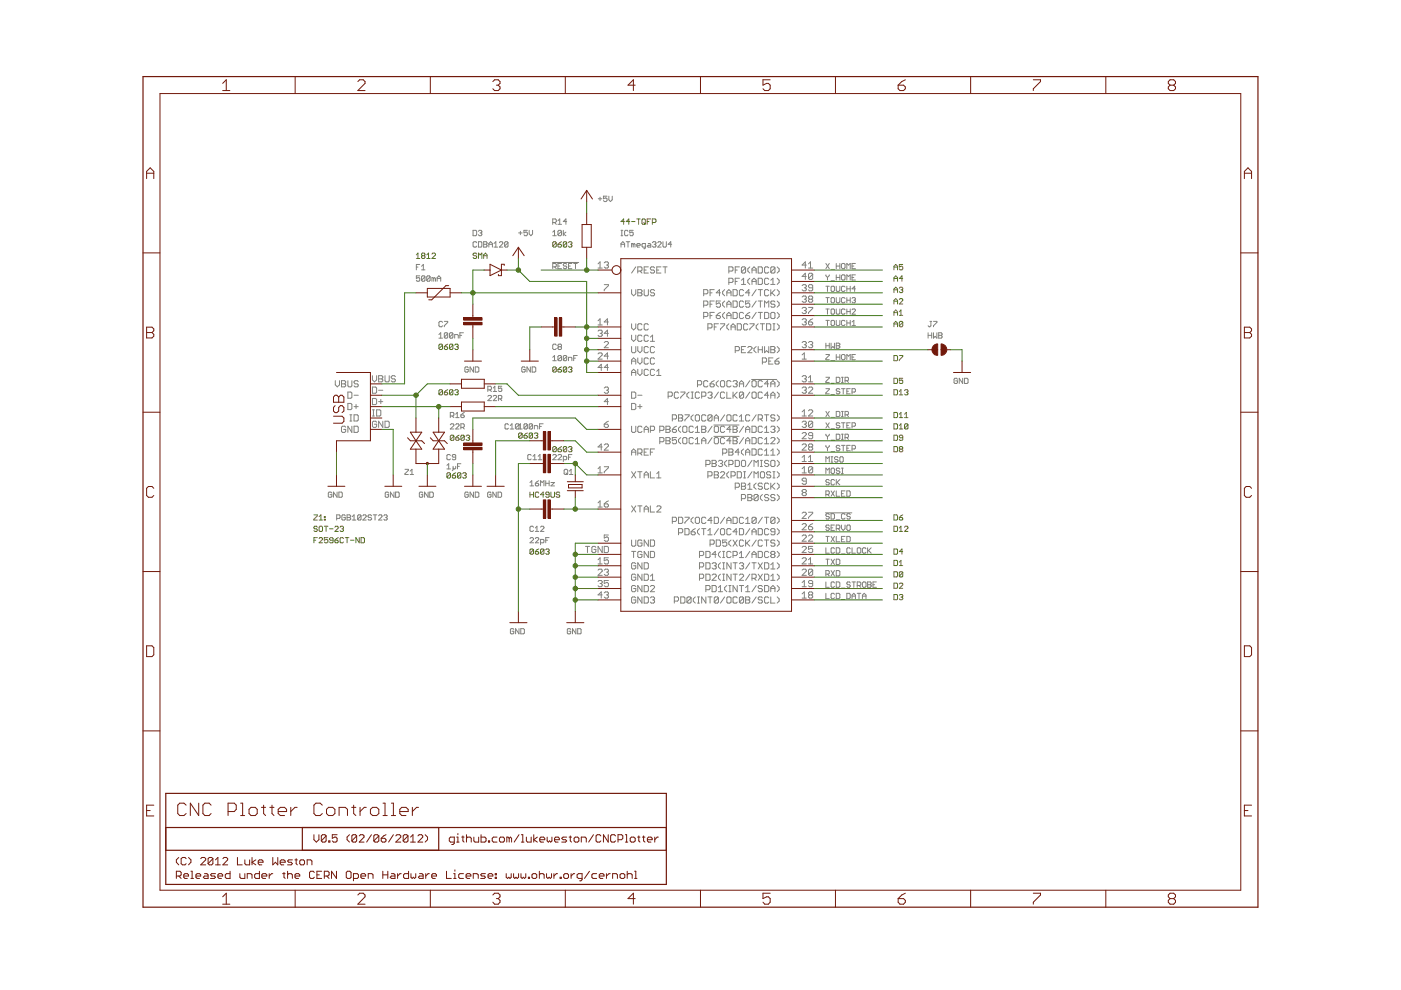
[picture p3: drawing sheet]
<svg xmlns="http://www.w3.org/2000/svg" width="297mm" height="210mm" viewBox="0 0 297 210" stroke-linecap="round" stroke-linejoin="round" font-family="sans-serif">
<g fill="none" stroke="#807b1d" stroke-width=".21">
<path d="M88.3 54.8h.7M88.3 54l.3-.3v1.1M89.5 54.2l-.1-.2 .1-.3h.4l.2 .2-.2 .3M89.5 54.2h.4M89.5 54.2l-.1 .2 .1 .4h.4l.2-.2-.2-.4M90.5 54.8h.7M90.5 54l.4-.3v1.1M91.6 53.9l.2-.2h.3l.2 .2v.1l-.7 .8h.7M101.1 53.9l-.2-.2h-.4l-.2 .2 .2 .3h.4l.2 .2-.2 .4h-.4l-.2-.2M101.4 54.8v-1.1l.4 .3 .4-.3v1.1M102.5 54.2h.8M102.5 54.8v-.8l.4-.3 .4 .3v.8"/>
<path d="M118 51.5v.7l-.3 .2h-.3l-.2-.2M118 51.5l-.3-.3h-.3l-.2 .3v.7M118 51.5l-.8 .7M118.3 51.8h.6l.2 .4-.2 .2h-.4l-.2-.2zM119.1 51.2l-.8 .6M120.2 51.5l-.2-.3h-.4l-.2 .3v.7M120.2 51.5v.7l-.2 .2h-.4l-.2-.2M120.2 51.5l-.8 .7M120.5 51.5l.2-.3h.4l.2 .3-.2 .3M120.9 51.8h.2M121.1 51.8l.2 .2-.2 .4h-.4l-.2-.2M132.4 47h-.7l.5-.6v1.2"/>
<path d="M133.5 47h-.7l.5-.6v1.2M133.9 47h.7M135 46.4h.7M135.4 46.4v1.2M136.3 46.4h.4l.1 .2v.8l-.1 .2h-.4l-.2-.2v-.8zM136.5 47.2l.3 .4M137.2 47h.4M138 46.4h-.8v1.2M138.3 47.2h.6l.2-.2-.2-.6h-.6v1.2M189.5 57.2v-.7l.4-.4 .4 .4v.7M189.5 59.6v-.7l.4-.4 .4 .4v.7M189.5 59h.8"/>
<path d="M189.5 56.6h.8M191.4 56.1h-.7v.5l.3-.1 .4 .1-.2 .6h-.4l-.1-.2M191.4 59h-.7l.5-.5v1.1M93.8 73.2l-.1-.2h-.4l-.2 .2v.7M93.8 73.2v.7l-.1 .2h-.4l-.2-.2M93.8 73.2l-.7 .7M94.2 73.5h.6l.1 .4-.1 .2h-.4zM94.9 73l-.7 .5M96 73.2l-.1-.2h-.4l-.2 .2v.7M96 73.2v.7l-.1 .2h-.4l-.2-.2M96 73.2l-.7 .7M96.4 73.2l.2-.2h.4l.2 .2-.2 .3"/>
<path d="M96.8 73.5h.2M97 73.5l.2 .2-.2 .4h-.4l-.2-.2M118 78l-.3-.2h-.3l-.2 .2v.7M118 78v.7l-.3 .2-.5-.2M118 78l-.8 .7M118.3 78.3h.6l.2 .4-.2 .2h-.4l-.2-.2zM119.1 77.8l-.8 .5M120.2 78l-.2-.2h-.4l-.2 .2v.7M120.2 78v.7l-.2 .2h-.4l-.2-.2M120.2 78l-.8 .7M120.5 78l.2-.2h.4l.2 .2-.2 .3M120.9 78.3h.2"/>
<path d="M121.1 78.3l.2 .3-.2 .3h-.4l-.2-.2M189.5 62v-.7l.4-.4 .4 .4v.7M189.5 64.5v-.8l.4-.4 .4 .4v.8M189.5 66.9v-.8l.4-.4 .4 .4v.8M189.5 69.3v-.8l.4-.4 .4 .4v.8M189.5 75.4h.6l.2 .2v.7l-.2 .2h-.6zM189.5 68.7h.8M189.5 66.3h.8M189.5 63.9h.8M189.5 61.5h.8M190.7 75.4h.7v.2l-.7 .7v.2M190.7 61.1l.1-.2h.4l.2 .2-.2 .4"/>
<path d="M190.7 63.5l.1-.2h.4l.2 .2-.7 1h.7M190.7 66.1l.3-.4v1.2M190.7 66.9h.7M191 61.5h.2M191.2 61.5l.2 .2-.2 .3h-.4l-.1-.2M191.4 68.4l-.2-.3h-.4l-.1 .3v.7M191.4 68.4v.7l-.2 .2h-.4l-.1-.2M191.4 68.4l-.7 .7M93.8 82.8v.7l-.1 .2-.6-.2M93.8 82.8l-.1-.2h-.4l-.2 .2v.7M93.8 82.8l-.7 .7M94.2 83.2h.6l.1 .3-.1 .2h-.4l-.2-.2z"/>
<path d="M94.9 82.6l-.7 .6M96 82.8v.7l-.1 .2h-.4l-.2-.2M96 82.8l-.1-.2h-.4l-.2 .2v.7M96 82.8l-.7 .7M96.2 92.5v.7l-.1 .2-.6-.2M96.2 92.5l-.1-.2h-.4l-.2 .2v.7M96.2 92.5l-.7 .7M96.4 82.8l.2-.2h.4l.2 .2-.2 .4M96.6 92.8h.6l.1 .4-.1 .2h-.4l-.2-.2zM96.8 83.2h.2M97 83.2l.2 .2-.2 .3-.6-.2M97.3 92.3l-.7 .5"/>
<path d="M98.4 92.5v.7l-.1 .2h-.4l-.2-.2M98.4 92.5l-.1-.2h-.4l-.2 .2v.7M98.4 92.5l-.7 .7M98.8 92.5l.2-.2h.4l.2 .2-.2 .3M99.2 92.8h.2M99.4 92.8l.2 .2-.2 .4-.6-.2M110.7 92l-.2-.2-.5 .2v.7M110.7 92v.7l-.2 .2-.5-.2M110.7 92l-.7 .7M111.1 92.4h.5l.2 .3-.2 .2h-.3l-.2-.2zM111.8 91.8l-.7 .6M112.9 92l-.2-.2h-.3l-.2 .2v.7"/>
<path d="M112.9 92v.7l-.2 .2h-.3l-.2-.2M112.9 92l-.7 .7M113.3 92l.2-.2h.3l.2 .2-.2 .4M113.7 92.4h.1M113.8 92.4l.2 .1-.2 .4h-.3l-.2-.2M118 94.9v.7l-.3 .2-.5-.2M118 94.9l-.3-.2h-.3l-.2 .2v.7M118 94.9l-.8 .7M118.3 95.2h.6l.2 .4-.2 .2h-.4l-.2-.2zM119.1 94.7l-.8 .5M120.2 94.9v.7l-.2 .2h-.4l-.2-.2M120.2 94.9l-.2-.2h-.4l-.2 .2v.7"/>
<path d="M120.2 94.9l-.8 .7M120.5 94.9l.2-.2h.4l.2 .2-.2 .3M120.9 95.2h.2M121.1 95.2l.2 .2-.2 .4h-.4l-.2-.2M189.5 80.2h.6l.2 .2v.7l-.2 .2h-.6zM189.5 82.6h.6l.2 .2v.7l-.2 .2h-.6zM189.5 87.4h.6l.2 .3v.7l-.2 .1h-.6zM189.5 89.9h.6l.2 .2v.7l-.2 .2h-.6zM189.5 92.3h.6l.2 .2v.7l-.2 .2h-.6zM189.5 94.7h.6l.2 .2v.7l-.2 .2h-.6zM190.7 83l.3-.4v1.1M190.7 87.8l.3-.4v1.1"/>
<path d="M190.7 90.2l.3-.3v1.1M190.7 91h.7M190.7 88.5h.7M190.7 83.7h.7M190.8 95.2l-.1-.1 .1-.4h.4l.2 .2-.2 .3M190.8 95.2l-.1 .2 .1 .4h.4l.2-.2-.2-.4M190.8 95.2h.4M191.4 80.2h-.7v.6l.3-.2 .4 .2v.3l-.2 .2h-.4l-.1-.2M191.4 92.8h-.6l-.1-.1 .1-.4h.4l.2 .2v.7l-.2 .2h-.4l-.1-.2M191.8 82.8l.1-.2h.4l.2 .2-.2 .4M191.8 88.5h.7M191.8 87.8l.4-.4v1.1"/>
<path d="M192.2 83.2h.1M192.3 83.2l.2 .2-.2 .3h-.4l-.1-.2M192.5 90.1v.7l-.2 .2h-.4l-.1-.2M192.5 90.1l-.2-.2h-.4l-.1 .2v.7M192.5 90.1l-.7 .7M66.6 109.2h.7v.2l-.7 .7v.2h.7M66.6 114.5h.3M67.3 111.8l-.2-.2h-.4l-.1 .4 .1 .1h.4l.2 .4-.2 .2h-.4l-.1-.2M67.3 114h-.7v1.1M67.7 110.3h.7M67.7 109.5l.3-.3v1.1M67.7 114.2l.1-.2h.4l.2 .4-.7 .7h.7"/>
<path d="M67.8 111.6h.4l.2 .2v.7l-.2 .2h-.4l-.1-.2v-.7zM68.8 110.1h.2v.2h-.2zM68.8 109.5h.2v.2h-.2zM68.8 111.6h.7M69.1 111.6v1.1M69.5 114h-.7v.5l.3-.1 .4 .1v.4l-.2 .2-.5-.2M69.9 112.1h.7M70.6 114.5h-.5l-.2-.1 .2-.4h.4l.1 .2v.7l-.1 .2-.6-.2M71 111.8l.2-.2h.4l.1 .4-.7 .7h.7M71 114.5h.6l.1 .4-.1 .2h-.4l-.2-.2zM71.7 114l-.7 .5M72.1 111.8l.2-.2h.4l.1 .2-.1 .3"/>
<path d="M72.5 112.1h.2M72.7 112.1l.1 .2-.1 .4h-.4l-.2-.2M72.8 114.2l-.1-.2h-.4l-.2 .2v.7l.2 .2h.4l.1-.2M73.2 114h.8M73.6 114v1.1M74.3 114.5h.8M76.2 114v1.1l-.8-1.1v1.1M76.5 114h.6l.2 .2v.7l-.2 .2h-.6zM95.5 100.4l-.2-.2h-.3l-.2 .2v.8M95.5 100.4v.8l-.2 .2h-.3l-.2-.2M95.5 100.4l-.7 .8M95.9 100.8h.5l.2 .4-.2 .2h-.3z"/>
<path d="M96.6 100.2l-.7 .6M97.7 100.4l-.2-.2h-.3l-.2 .2v.8M97.7 100.4v.8l-.2 .2h-.3l-.2-.2M97.7 100.4l-.7 .8M98.1 100.4l.2-.2h.3l.3 .2-.3 .4M98.5 100.8h.1M98.6 100.8l.3 .2-.3 .4h-.3l-.2-.2M112.4 104.3v1.1M112.4 104.9h.7M113.1 116.6v.7l-.2 .2-.5-.2M113.1 116.6l-.2-.2-.5 .2v.7M113.1 104.3v1.1"/>
<path d="M113.1 116.6l-.7 .7M113.5 116.9h.6l.1 .4-.1 .2h-.4l-.2-.2zM114.2 104.5l-.1-.2h-.4l-.2 .2v.8l.2 .1h.4l.1-.1M114.2 116.4l-.7 .5M115.3 116.6v.7l-.1 .2h-.4l-.2-.2M115.3 116.6l-.1-.2h-.4l-.2 .2v.7M115.3 104.9h-.7l.6-.6v1.1M115.3 116.6l-.7 .7M115.7 116.6l.2-.2h.4l.1 .2-.1 .3M116.1 116.9h.2M116.3 116.9l.1 .3-.1 .3h-.4l-.2-.2M116.4 104.9h-.5l-.2-.2 .2-.4h.4l.1 .2v.8l-.1 .1h-.4l-.2-.1"/>
<path d="M116.8 104.3v1l.2 .1 .6-.1v-1M118.7 104.5l-.2-.2h-.4l-.2 .4 .6 .2 .2 .4-.2 .1-.6-.1M189.5 109.2h.6l.2 .2v.7l-.2 .2h-.6zM189.5 111.6h.6l.2 .2v.7l-.2 .2h-.6zM189.5 116.4h.6l.2 .2v.7l-.2 .2h-.6zM189.5 118.8h.6l.2 .2v.7l-.2 .2h-.6zM190.7 109.7h.5l.2 .4-.2 .2h-.4l-.1-.2zM190.7 119.9h.7M190.7 119.2l.3-.4v1.1M190.7 112l.3-.4v1.1M190.7 112.7h.7M191.4 116.9h-.7l.5-.5v1.1"/>
<path d="M191.4 109.2l-.7 .5M191.8 111.8l.1-.2h.4l.2 .4-.7 .7h.7M189.5 121.2h.6l.2 .2v.8l-.2 .1h-.6zM189.5 123.6h.6l.2 .2v.8l-.2 .1h-.6zM189.5 126.1h.6l.2 .1v.8l-.2 .2h-.6zM190.7 123.8l.1-.2h.4l.2 .2v.2l-.7 .7h.7M190.7 126.2l.1-.1h.4l.2 .1-.2 .4M191 126.6h.2M191.2 126.6l.2 .2-.2 .4h-.4l-.1-.2M191.4 121.4v.8l-.2 .1h-.4l-.1-.1M191.4 121.4l-.2-.2h-.4l-.1 .2v.8M191.4 121.4l-.7 .8"/>
</g>
<g fill="none" stroke="#808080" stroke-width=".21">
<path d="M88.3 56.6h.3M89 58.5h-.7v.5l.5-.1 .2 .1v.4l-.2 .2h-.4l-.1-.2M89 56.1h-.7v1.1M89.4 56.5l.4-.4v1.1M89.4 57.2h.7M90.1 58.7l-.2-.2h-.4l-.1 .2v.7M90.1 58.7v.7l-.2 .2h-.4l-.1-.2M90.1 58.7l-.7 .7M91.2 58.7l-.2-.2h-.4l-.1 .2v.7M91.2 58.7v.7l-.2 .2h-.4l-.1-.2M91.2 58.7l-.7 .7M92 59l-.4-.1v.7"/>
<path d="M92 59v.6M92 59l.1-.1 .2 .1v.6M92.7 59.6v-.7l.4-.4 .3 .4v.7M92.7 59h.7M100.3 48.8h.6l.2 .2v.8l-.2 .2h-.6zM101.1 51.5l-.2-.3h-.4l-.2 .3v.7l.2 .2h.4l.2-.2M101.4 51.2h.6l.2 .3v.7l-.2 .2h-.6zM101.4 49l.2-.2h.4l.2 .2-.2 .4M101.8 49.4h.2M102 49.4l.2 .2-.2 .4h-.4l-.2-.2M102.5 51.8h.6M102.5 51.2h.6l.2 .3-.2 .3 .2 .4-.2 .2h-.6z"/>
<path d="M103.6 51.8h.8M103.6 52.4v-.8l.4-.4 .4 .4v.8M104.7 52.4h.8M104.7 51.6l.4-.4v1.2M105.9 51.5l.2-.3h.3l.2 .3-.7 .9h.7M107.7 51.5l-.2-.3h-.3l-.2 .3v.7M107.7 51.5v.7l-.2 .2h-.3l-.2-.2M107.7 51.5l-.7 .7M110 49.4h.7M110.3 49v.8M111.8 48.8h-.7v.6l.5-.2 .2 .2v.4l-.2 .2h-.3l-.2-.2M112.2 48.8v.8l.4 .4 .3-.4v-.8"/>
<path d="M117.1 55.7h5.6M117.2 50h.8M117.2 49.2l.4-.4v1.2M117.2 47.2h.5l.3-.2v-.4l-.3-.2h-.5v1.2M117.2 56.6h.5l.3-.2v-.4l-.3-.1h-.5v1.1M117.6 47.2l.4 .4M117.6 56.6l.4 .4M118.3 46.8l.4-.4v1.2M118.3 47.6h.8M118.3 56.4h.4M119.1 49l-.2-.2h-.4l-.2 .2v.8M119.1 49v.8l-.2 .2h-.4l-.2-.2"/>
<path d="M119.1 55.9h-.8v1.1h.8M119.1 49l-.8 .8M119.4 48.8v1.2M120 49.2l-.6 .4 .6 .4M120.2 47h-.8l.6-.6v1.2M120.2 56l-.2-.1h-.4l-.2 .1 .2 .4h.4l.2 .2-.2 .4h-.4l-.2-.2M120.5 56.4h.4M121.3 55.9h-.8v1.1h.8M121.6 55.9h.8M122 55.9v1.1M126.8 55.9l.4-.4v1.3M126.8 56.8h.9"/>
<path d="M126.8 42.1h.8M127.2 41.8v.7M128.1 55.7l.3-.2h.4l.2 .2-.2 .5M128.6 56.2h.2M128.7 41.6h-.8v.5l.4-.1 .4 .1v.4l-.2 .2h-.3l-.3-.2M128.8 56.2l.2 .2-.2 .4h-.4l-.3-.2M129.1 41.6v.8l.3 .3 .4-.3v-.8M131.7 52.4v-.8l.3-.4 .4 .4v.8M131.7 51.8h.7M131.7 48.8h.3M131.7 50h.3M131.8 48.8v1.2"/>
<path d="M132.8 51.2h.7M133.1 49l-.1-.2h-.4l-.2 .2v.8l.2 .2h.4l.1-.2M133.1 51.2v1.2M134.2 51.8l-.3-.2v.8M134.2 48.8h-.7v.6l.4-.2 .3 .2-.1 .6h-.4l-.2-.2M134.2 51.8v.6M134.2 51.8l.3-.2 .1 .2v.6M134.8 56.6l-.9 1.3M135 52h.7l-.1-.4h-.4l-.2 .2 .2 .6h.4M135.2 57.5h.7l.2-.2v-.5l-.2-.2h-.7v1.3M135.7 57.5l.4 .4M136.6 57.3h.4"/>
<path d="M136.8 52.4h-.5l-.2-.2v-.4l.2-.2h.5v1l-.3 .1M137.4 51.6l.6 .2v.6h-.6l-.2-.2 .2-.2h.6M137.5 56.6h-.9v1.3h.9M138.3 51.5l.2-.3h.4l.2 .3-.2 .3M138.7 51.8h.2M138.8 56.8l-.2-.2h-.5l-.2 .2 .2 .5h.5l.2 .2-.2 .4h-.5l-.2-.2M138.9 51.8l.2 .2-.2 .4h-.4l-.2-.2M139.2 57.3h.5M139.5 51.5l.1-.3h.4l.2 .3-.7 .9h.7M140.1 56.6h-.9v1.3h.9M140.6 51.2v1l.1 .2h.4l.2-.2v-1M140.6 56.6h.8"/>
<path d="M141 56.6v1.3M142.4 51.8h-.7l.5-.6v1.2M154.5 57.5h.7l.2-.2v-.5l-.2-.2h-.7v1.3M154.5 59.9h.7l.2-.2v-.5l-.2-.2h-.7v1.3M155.9 57.3h.4M155.9 59.7h.4M156.8 56.6h-.9v1.3M156.8 59h-.9v1.3M157.2 59.4l.5-.4v1.3M158.1 56.8l-.2-.2h-.5l-.2 .2v.9M158.1 56.8v.9l-.2 .2h-.5l-.2-.2M158.1 56.8l-.9 .9"/>
<path d="M159 56.6l-.5 .4v.5l.5 .4M159 59l-.5 .4v.5l.5 .4M159.4 57.9v-.9l.5-.4 .4 .4v.9M159.4 57.3h.9M159.4 59.7h.9M160.8 56.6h.6l.2 .2v.9l-.2 .2h-.6zM160.8 59h.6l.2 .2v.9l-.2 .2h-.6zM163 56.8l-.3-.2h-.4l-.2 .2v.9l.2 .2h.4l.3-.2M163 59.2l-.3-.2h-.4l-.2 .2v.9l.2 .2h.4l.3-.2M163.4 59.4l.5-.4v1.3M164.3 56.8l-.2-.2h-.5l-.2 .2v.9M164.3 56.8v.9l-.2 .2h-.5l-.2-.2"/>
<path d="M164.3 56.8l-.9 .9M164.8 56.6l.4 .4v.5l-.4 .4M164.8 59l.4 .4v.5l-.4 .4M171 56.2h-.9l.6-.7v1.3M171 58.6h-.9l.6-.7v1.3M171.4 55.9l.4-.4v1.3M171.4 56.8h.9M172.3 58.1l-.2-.2h-.5l-.2 .2v.9M172.3 58.1v.9l-.2 .2h-.5l-.2-.2M172.3 58.1l-.9 .9M175.1 58.3l.3 .5M175.1 55.9l.7 1.1"/>
<path d="M175.4 58.8v.6M175.8 58.3l-.4 .5M175.8 55.9l-.7 1.1M176.2 57.1h.7M176.2 59.5h.7M177.3 55.9v1.1M177.3 58.3v1.1M177.3 56.4h.8M177.3 58.8h.8M178.1 55.9v1.1M178.1 58.3v1.1M178.4 56l.2-.1 .6 .1v.8l-.2 .2h-.4l-.2-.2z"/>
<path d="M178.4 58.4l.2-.1 .6 .1v.8l-.2 .2h-.4l-.2-.2zM179.5 57v-1.1l.4 .3 .4-.3v1.1M179.5 59.4v-1.1l.4 .3 .4-.3v1.1M180.6 56.4h.4M180.6 58.8h.4M181.4 55.9h-.8v1.1h.8M181.4 58.3h-.8v1.1h.8M79 79.7v.8l.4 .5 .5-.5v-.8M80.3 79.7h.7l.2 .2-.2 .4 .2 .5-.2 .2h-.7zM81.6 79.7v1.1l.2 .2h.5l.2-.2v-1.1M83.8 79.9l-.2-.2h-.4l-.3 .2 .3 .4h.4l.2 .2-.2 .5h-.4l-.3-.2M93.1 71.7h.7"/>
<path d="M93.1 70.9l.3-.3v1.1M93.8 68.4l-.1-.3h-.4l-.2 .3v.7l.2 .2h.4l.1-.2M94.2 68.1h.7v.3l-.7 .7v.2M94.9 70.8l-.1-.2h-.4l-.2 .2v.7M94.9 70.8v.7l-.1 .2h-.4l-.2-.2M94.9 70.8l-.7 .7M96 70.8l-.1-.2h-.4l-.2 .2v.7M96 70.8v.7l-.1 .2h-.4l-.2-.2M96 70.8l-.7 .7M96.4 71.7v-.8h.6l.2 .2v.6M97.5 71.1h.4M98.3 70.6h-.8v1.1"/>
<path d="M99.3 78l-.2-.2h-.4l-.1 .2v.7l.1 .2h.4l.2-.2v-.4h-.4M100.4 77.8v1.1l-.7-1.1v1.1M100.8 77.8h.5l.2 .2v.7l-.2 .2h-.5zM111.3 78l-.1-.2h-.4l-.2 .2v.7l.2 .2h.4l.1-.2v-.4h-.3M112.4 77.8v1.1l-.7-1.1v1.1M112.8 77.8h.6l.2 .2v.7l-.2 .2h-.6zM117.2 75.8l.4-.4v1.1M117.2 76.5h.8M118 73.2l-.3-.2h-.3l-.2 .2v.7l.2 .2h.3l.3-.2M118.5 73.5l-.2-.2 .2-.3h.4l.2 .2-.2 .3M118.5 73.5l-.2 .2 .2 .4h.4l.2-.2-.2-.4M118.5 73.5h.4"/>
<path d="M119.1 75.6l-.2-.2h-.4l-.2 .2v.7M119.1 75.6v.7l-.2 .2-.6-.2M119.1 75.6l-.8 .7M120.2 75.6l-.2-.2h-.4l-.2 .2v.7M120.2 75.6v.7l-.2 .2h-.4l-.2-.2M120.2 75.6l-.8 .7M120.5 76.5v-.7h.6l.2 .1v.6M121.6 75.9h.4M122.4 75.4h-.8v1.1M126.8 68l.4-.4v1.3M126.8 75l.2-.2h.5l.2 .2v.3l-.9 .8h.9M126.8 68.9h.9"/>
<path d="M126.8 70.2l.2-.2h.5l.2 .2-.2 .5M127.2 70.7h.3M127.5 70.7l.2 .2-.2 .4h-.5l-.2-.2M127.7 77.9h-.9l.7-.7v1.4M128.1 72.6l.3-.2h.4l.2 .2v.2l-.9 .9h.9M128.1 60.3h.9v.3l-.9 .9v.2M129 68.3h-.9l.7-.7v1.3M129 70.7h-.9l.7-.7v1.3M129 75.5h-.9l.7-.7v1.3M129 77.9h-.9l.7-.7v1.4M133.9 61.4v.9l.4 .4 .5-.4v-.9M133.9 68.6v.9l.4 .5 .5-.5v-.9"/>
<path d="M133.9 71.1v.8l.4 .5 .5-.5v-.8M133.9 73.5v1.1l.2 .2h.4l.3-.2v-1.1M133.9 77.2v-.9l.4-.4 .5 .4v.9M133.9 79.6v-.9l.4-.4 .5 .4v.9M133.9 76.6h.9M133.9 79h.9M135.2 61.4h.7l.2 .2-.2 .5 .2 .4-.2 .2h-.7zM135.2 73.5v.9l.5 .4 .4-.4v-.9M135.2 75.9v.9l.5 .4 .4-.4v-.9M135.2 78.3v.9l.5 .4 .4-.4v-.9M135.2 62.1h.7M136.1 71.3l-.2-.2h-.5l-.2 .2v.9l.2 .2h.5l.2-.2"/>
<path d="M136.1 68.9l-.2-.3h-.5l-.2 .3v.8l.2 .3h.5l.2-.3M136.6 61.4v1.1l.2 .2h.4l.3-.2v-1.1M137.5 71.3l-.3-.2h-.4l-.2 .2v.9l.2 .2h.4l.3-.2M137.5 76.1l-.3-.2h-.4l-.2 .2v.9l.2 .2h.4l.3-.2M137.5 68.9l-.3-.3h-.4l-.2 .3v.8l.2 .3h.4l.3-.3M137.5 73.7l-.3-.2h-.4l-.2 .2v.9l.2 .2h.4l.3-.2M137.5 78.5l-.3-.2h-.4l-.2 .2v.9l.2 .2h.4l.3-.2M137.9 71.5l.5-.4v1.3M137.9 72.4h.9M138.8 76.1l-.2-.2h-.5l-.2 .2v.9l.2 .2h.5l.2-.2M138.8 61.6l-.2-.2h-.5l-.2 .2 .2 .5h.5l.2 .2-.2 .4h-.5l-.2-.2M138.8 73.7l-.2-.2h-.5l-.2 .2v.9l.2 .2h.5l.2-.2"/>
<path d="M138.8 78.5l-.2-.2h-.5l-.2 .2v.9l.2 .2h.5l.2-.2M139.2 78.7l.5-.4v1.3M139.2 79.6h.9M149.2 62.3h.7l.2-.2v-.5l-.2-.2h-.7v1.3M149.2 64.7h.7l.2-.2v-.5l-.2-.2h-.7v1.3M149.2 67.1h.7l.2-.2v-.5l-.2-.2h-.7v1.3M150.1 69.5h.7l.2-.2v-.4l-.2-.3h-.7v1.4M150.5 62.1h.5M150.5 64.5h.5M150.5 66.9h.5M151.4 61.4h-.9v1.3M151.4 63.8h-.9v1.3"/>
<path d="M151.4 66.2h-.9v1.3M151.4 69.3h.5M151.9 66.9h.6l.2 .4-.2 .2h-.4l-.2-.2zM152.3 68.6h-.9v1.4M152.7 68.6h.9v.3l-.9 .8v.3M152.7 63.8h-.8v.7l.4-.3h.2l.2 .3v.4l-.2 .2h-.4l-.2-.2M152.7 62.1h-.8l.6-.7v1.3M152.7 66.2l-.8 .7M153.6 63.8l-.4 .4v.5l.4 .4M153.6 61.4l-.4 .4v.5l.4 .4M153.6 66.2l-.4 .5v.4l.4 .4M154.1 62.7v-.9l.4-.4 .5 .4v.9"/>
<path d="M154.1 65.1v-.9l.4-.4 .5 .4v.9M154.1 67.5v-.8l.4-.5 .5 .5v.8M154.1 62.1h.9M154.1 64.5h.9M154.1 66.9h.9M154.5 68.6l-.4 .5v.4l.4 .5M155 70v-.9l.4-.5 .5 .5v.9M155 69.3h.9M155.4 61.4h.7l.2 .2v.9l-.2 .2h-.7zM155.4 63.8h.7l.2 .2v.9l-.2 .2h-.7zM155.4 66.2h.7l.2 .2v.9l-.2 .2h-.7zM155.9 74.4h.6l.3-.2v-.5l-.3-.2h-.6v1.3"/>
<path d="M156.3 68.6h.7l.2 .3v.8l-.2 .3h-.7zM157.2 74.2h.5M157.2 60.3h.9M157.7 61.6l-.3-.2h-.4l-.2 .2v.9l.2 .2h.4l.3-.2M157.7 64l-.3-.2h-.4l-.2 .2v.9l.2 .2h.4l.3-.2M157.7 66.4l-.3-.2h-.4l-.2 .2v.9l.2 .2h.4l.3-.2M158.1 73.5h-.9v1.3h.9M158.1 66.9h.7l.2 .4-.2 .2h-.5l-.2-.2zM158.5 68.9l-.2-.3h-.4l-.2 .3v.8l.2 .3h.4l.2-.3M158.5 73.7l.3-.2h.4l.2 .2v.2l-.9 .9h.9M159 68.6h.9v.3l-.9 .8v.3M159 63.8h-.9v.7l.4-.3h.3l.2 .3v.4l-.2 .2h-.5l-.2-.2"/>
<path d="M159 62.1h-.9l.7-.7v1.3M159 66.2l-.9 .7M159.4 60.3v-.9l.5-.4 .4 .4v.9M160.3 73.5l-.4 .4v.5l.4 .4M160.3 61.4l-.9 1.3M160.3 63.8l-.9 1.3M160.3 66.2l-.9 1.3M160.8 73.5v1.3M160.8 68.6l-.5 .5v.4l.5 .5M160.8 74.2h.8M160.8 61.4h.8M160.8 63.8h.8"/>
<path d="M160.8 66.2h.8M161.2 68.6h.9M161.2 61.4v1.3M161.2 63.8v1.3M161.2 66.2v1.3M161.6 76.8h.7l.2-.2v-.5l-.2-.2h-.7v1.3M161.6 68.6v1.4M161.6 73.5v1.3M162.1 65.1v-1.3l.4 .4 .5-.4v1.3M162.1 66.2h.6l.3 .2v.9l-.3 .2h-.6zM162.1 73.5v1.3l.4-.4 .5 .4v-1.3M162.5 68.6h.7l.2 .3v.8l-.2 .3h-.7z"/>
<path d="M163 76.6h.4M163 61.6l-.3-.2h-.4l-.2 .2v.9l.2 .2h.4l.3-.2M163.4 73.5h.7l.2 .2-.2 .5 .2 .4-.2 .2h-.7zM163.4 61.4v1.3M163.4 74.2h.7M163.4 60.3h.9M163.6 66.2h.5l.2 .2v.9l-.2 .2h-.5l-.2-.2v-.9zM163.6 62.1l.7 .6M163.9 75.9h-.9v1.3h.9M163.9 68.6h.4M163.9 70h.4M164.1 68.6v1.4"/>
<path d="M164.3 76.6h.7l.2 .4-.2 .2h-.5l-.2-.2zM164.3 64l-.2-.2h-.5l-.2 .4 .2 .3h.5l.2 .4-.2 .2h-.5l-.2-.2M164.3 61.4l-.9 .9M164.8 61.4l.4 .4v.5l-.4 .4M164.8 63.8l.4 .4v.5l-.4 .4M164.8 66.2l.4 .5v.4l-.4 .4M164.8 68.6l.4 .5v.4l-.4 .5M164.8 73.5l.4 .4v.5l-.4 .4M165.2 75.9l-.9 .7M170.1 72.6l.2-.2h.4l.3 .2-.3 .5M170.1 76.1h.9M170.1 75.3l.4-.5v1.3"/>
<path d="M170.1 60.6l.2-.3h.4l.3 .3-.3 .4M170.1 63l.2-.2h.4l.3 .2-.3 .4M170.1 65.4l.2-.2h.4l.3 .2-.3 .5M170.1 67.8l.2-.2h.4l.3 .2-.3 .5M170.1 79.9l.2-.2h.4l.3 .2-.3 .4M170.5 68.3h.2M170.5 73.1h.2M170.5 61h.2M170.5 63.4h.2M170.5 65.9h.2M170.7 68.3l.3 .2-.3 .4h-.4l-.2-.2M170.7 73.1l.3 .2-.3 .4h-.4l-.2-.2"/>
<path d="M170.7 61l.3 .2-.3 .5h-.4l-.2-.2M170.7 63.4l.3 .3-.3 .4h-.4l-.2-.2M170.7 65.9l.3 .2-.3 .4h-.4l-.2-.2M171.4 68.3h.7l.2 .4-.2 .2h-.5l-.2-.2zM171.4 72.6l.2-.2h.5l.2 .2-.2 .5M171.4 65.2h.9v.2l-.9 .9v.2M171.6 63.4l-.2-.2 .2-.4h.5l.2 .2-.2 .4M171.6 63.4l-.2 .3 .2 .4h.5l.2-.2-.2-.5M171.6 63.4h.5M171.8 73.1h.3M172.1 73.1l.2 .2-.2 .4h-.5l-.2-.2M172.3 61h-.7l-.2-.2 .2-.5h.5l.2 .3v.9l-.2 .2h-.5l-.2-.2"/>
<path d="M172.3 67.6l-.5 .2-.4 .5M175.1 80h.7v.2l-.7 .7v.2h.7M175.1 75.2h.7v.1l-.7 .8v.2h.7M175.1 72.8v1.1M175.1 73.3h.7M175.1 67.9h.7M175.1 60.7h.7M175.1 63.1h.7M175.1 65.5h.7M175.4 60.7v1.1M175.4 63.1v1.1M175.4 65.5v1.1"/>
<path d="M175.4 67.9v1.1M175.8 72.8v1.1M176.2 68.1l.2-.2h.4l.1 .2v.7l-.1 .2h-.4l-.2-.2zM176.2 60.9l.2-.2h.4l.1 .2v.7l-.1 .2h-.4l-.2-.2zM176.2 63.3l.2-.2h.4l.1 .2v.7l-.1 .2h-.4l-.2-.2zM176.2 72.8v1.1l.4-.4 .3 .4v-1.1M176.2 76.4h.7M176.4 65.5h.4l.1 .2v.7l-.1 .2h-.4l-.2-.2v-.7zM177.3 72.8h.6l.2 .1-.2 .4 .2 .3-.2 .3h-.6zM177.3 63.1v.9l.2 .2h.4l.2-.2v-.9M177.3 65.5v.9l.2 .2h.4l.2-.2v-.9M177.3 60.7v.9l.2 .2h.4l.2-.2v-.9"/>
<path d="M177.3 67.9v.9l.2 .2h.4l.2-.2v-.9M177.3 75.2v1.1M177.3 80h.6l.2 .2v.7l-.2 .2h-.6zM177.3 73.3h.6M177.3 75.7h.8M178.1 75.2v1.1M178.4 75.3l.2-.1 .6 .1v.8l-.2 .2h-.4l-.2-.2zM178.4 80h.4M178.6 80v1.1M179.2 63.3l-.2-.2-.6 .2v.7l.2 .2h.4l.2-.2M179.2 60.9l-.2-.2-.6 .2v.7l.2 .2h.4l.2-.2M179.2 65.7l-.2-.2-.6 .2v.7l.2 .2h.4l.2-.2"/>
<path d="M179.2 68.1l-.2-.2-.6 .2v.7l.2 .2h.4l.2-.2M179.5 60.7v1.1M179.5 63.1v1.1M179.5 65.5v1.1M179.5 67.9v1.1M179.5 76.3v-1.1l.4 .3 .4-.3v1.1M179.5 68.5h.8M179.5 61.2h.8M179.5 63.7h.8M179.5 66.1h.8M180.3 60.7v1.1M180.3 63.1v1.1"/>
<path d="M180.3 65.5v1.1M180.3 67.9v1.1M180.6 63.3l.2-.2h.4l.2 .2-.2 .4M180.6 65.7l.2-.2h.4l.2 .2-.8 .9h.8M180.6 69h.8M180.6 68.3l.4-.4v1.1M180.6 75.7h.4M181 63.7h.2M181.2 63.7l.2 .1-.2 .4h-.4l-.2-.2M181.4 75.2h-.8v1.1h.8M181.4 61.2h-.8l.6-.5v1.1M196.8 70.6v1.1"/>
<path d="M196.8 71.1h.7M197.2 68.1h.3M197.4 68.1v1l-.2 .2-.4-.2M197.5 70.6v1.1M197.9 68.1h.7v.3l-.7 .7v.2M197.9 70.6v1.1l.4-.4 .3 .4v-1.1M199 71.1h.6M199 70.6h.6l.1 .2-.1 .3 .1 .4-.1 .2h-.6zM71.1 80.7v.9l.4 .4 .5-.4v-.9M72.4 80.7h.7l.2 .2-.2 .5 .2 .4-.2 .2h-.7zM72.4 81.4h.7M73.3 90.6l-.2-.2h-.5l-.2 .2v.9l.2 .2h.5l.2-.2v-.5h-.4"/>
<path d="M73.8 83.1h.6l.2 .2v.9l-.2 .2h-.6zM73.8 80.7v1.1l.2 .2h.4l.2-.2v-1.1M73.8 85.5h.6l.2 .2v.9l-.2 .3h-.6zM74.2 88h.4M74.2 89.3h.4M74.4 88v1.3M74.6 90.4v1.3l-.8-1.3v1.3M75.1 88h.6l.3 .2v.9l-.3 .2h-.6zM75.1 90.4h.6l.3 .2v.9l-.3 .2h-.6zM75.1 83.8h.9M75.1 86.2h.9M75.5 85.7v.9"/>
<path d="M76 80.9l-.3-.2h-.4l-.2 .2 .2 .5h.4l.3 .2-.3 .4h-.4l-.2-.2M79 82.1h.6l.3 .2v.9l-.3 .2h-.6zM79 88.2h.4M79 86.9h.4M79 84.5h.6l.3 .2v.9l-.3 .2h-.6zM79.2 86.9v1.3M79.9 89.5l-.3-.2h-.4l-.2 .2v.9l.2 .2h.4l.3-.2v-.5h-.5M79.9 86.9h.6l.2 .2v.9l-.2 .2h-.6zM80.3 82.7h.9M80.3 80.3h.7M80.3 85.2h.9M80.7 84.7v.9"/>
<path d="M81.2 89.3v1.3l-.9-1.3v1.3M81.6 89.3h.7l.2 .2v.9l-.2 .2h-.7zM85.9 99.5h.7v.2l-.7 .7v.2h.7M87 99.9l.3-.4v1.1M94.8 98.7l.3-.4v1.1M94.8 99.4h.7M95.5 90.1l.2-.2h.4l.1 .3-.7 .8h.7M95.5 88.2h.6l.1-.2-.1-.6h-.6v1.1M95.5 96.5l-.2-.1-.5 .1v.8l.2 .2 .5-.2M95.9 88.2l.3 .3M96.1 98.9v.7l-.2 .2M96.6 90.1l.2-.2h.4l.1 .3-.7 .8h.7"/>
<path d="M96.6 96.9h-.5l-.2-.1 .2-.4h.3l.2 .1v.8l-.2 .2h-.3l-.2-.2M96.6 98.9v.4l-.2 .1-.3-.1M96.6 87.8l.4-.4v1.1M96.6 88.5h.7M97 98.9h.4M97.7 88h.6l.1 .4-.1 .1h-.4l-.2-.1zM97.7 90.6h.6l.1-.2-.1-.5h-.6v1.1M97.7 98.3h-.7v1.1M98.1 90.6l.3 .4M98.4 87.4l-.7 .6M103.4 82.7h.6l.2-.3-.2-.5h-.6v1.1M103.4 84l.2-.2h.4l.2 .2v.2l-.8 .7h.8"/>
<path d="M103.8 82.7l.4 .3M104.6 84l.1-.2h.4l.2 .2-.7 .9h.7M104.6 82.3l.3-.4v1.1M104.6 83h.7M105.7 84.6h.5l.2-.2v-.4l-.2-.2h-.5v1.1M106.1 84.6l.3 .3M106.4 81.9h-.7v.5l.4-.1 .3 .1v.4l-.2 .2h-.4l-.1-.2M107.8 90.1l-.2-.2h-.4l-.1 .2v.7l.1 .2h.4l.2-.2M108.2 91h.7M108.2 90.2l.4-.3v1.1M110 90.2l.3-.3v1.1M110 91h.7"/>
<path d="M110 90.1l-.1-.2h-.4l-.2 .2v.7M110 90.1v.7l-.1 .2-.6-.2M110 90.1l-.7 .7M111.8 90.1l-.2-.2h-.3l-.2 .2v.7M111.8 90.1v.7l-.2 .2h-.3l-.2-.2M111.8 90.1l-.7 .7M112.6 96.5l-.2-.1h-.3l-.2 .1v.8l.2 .2h.3l.2-.2M112.9 90.1l-.2-.2h-.3l-.2 .2v.7M112.9 90.1v.7l-.2 .2h-.3l-.2-.2M112.9 90.1l-.7 .7M113 97.5h.8M113 96.8l.4-.4v1.1"/>
<path d="M113.3 91v-.8h.5l.2 .2v.6M114.1 97.5h.8M114.1 96.8l.4-.4v1.1M114.4 90.4h.4M115.2 89.9h-.8v1.1M117.2 96.5l.2-.1 .6 .1v.3l-.8 .7h.8M118.3 96.5l.2-.1h.4l.2 .1v.3l-.8 .7h.8M119.4 97.5h.6l.2-.2v-.4l-.2-.1h-.6v1.1M119.6 99.7l.2-.2h.4l.2 .2v.7l-.2 .2-.6-.2zM120.5 96.9h.4M120.7 99.9l.4-.4v1.1M121.3 96.4h-.8v1.1"/>
<path d="M126.8 99.4l.4-.4v1.3M127.7 94.8h-.9l.7-.7v1.3M128.1 94.3l.3-.2h.4l.2 .2v.3l-.9 .8h.9M128.1 89.9h.7l.2 .5-.2 .2h-.4l-.3-.2zM128.1 99h.9v.2l-.9 .9v.2M128.1 82.3l.3-.2h.4l.2 .2-.2 .4M128.6 82.7h.2M128.8 82.7l.2 .3-.2 .4h-.4l-.3-.2M129 85.2h-.9l.7-.7v1.3M129 89.3l-.9 .6M133.9 83.1h.6l.3 .2v.9l-.3 .2h-.6zM133.9 85.5h.6l.3 .2v.9l-.3 .3h-.6z"/>
<path d="M133.9 90.4v1.1l.2 .2h.4l.3-.2v-1.1M133.9 96.5v-.9l.4-.4 .5 .4v.9M133.9 95.9h.9M135.2 96.1h.7l.2-.2v-.5l-.2-.2h-.7v1.3M135.2 83.8h.9M135.2 86.2h.9M135.7 85.7v.9M135.7 96.1l.4 .4M136.1 90.6l-.2-.2h-.5l-.2 .2v.9l.2 .2h.5l.2-.2M136.6 91.7v-.9l.4-.4 .5 .4v.9M136.6 95.9h.4M136.6 91h.9"/>
<path d="M137.5 95.2h-.9v1.3h.9M137.9 91.3h.7l.2-.3v-.4l-.2-.2h-.7v1.3M137.9 95.9h.5M138.8 95.2h-.9v1.3M139.9 91.3h.7l.2-.3v-.4l-.2-.2h-.7v1.3M139.9 93.7h.7l.2-.2v-.5l-.2-.2h-.7v1.3M141.2 90.4h.7l.2 .2-.2 .4 .2 .5-.2 .2h-.7zM141.2 92.8h.7l.2 .2-.2 .5 .2 .4-.2 .2h-.7zM141.2 91h.7M141.2 93.5h.7M141.7 84h.6l.2-.2v-.5l-.2-.2h-.6v1.3M142.5 88.8h.7l.2-.2v-.4l-.2-.2h-.7v1.3"/>
<path d="M142.5 91h.7l.2 .5-.2 .2h-.4l-.3-.2zM143.4 92.8h-.9v.7l.7-.3 .2 .3v.4l-.2 .2h-.4l-.3-.2M143.4 90.4l-.4 .2-.5 .4M143.9 83.3l-.3-.2h-.4l-.2 .2v.9l.2 .2h.4l.3-.2M143.9 88h.6l.2 .2-.2 .4 .2 .5-.2 .2h-.6zM143.9 88.6h.6M144.3 83.1h.9v.2l-.9 .9v.2M144.3 90.4l-.4 .4v.5l.4 .4M144.3 92.8l-.4 .4v.5l.4 .4M144.7 90.6l.3-.2h.4l.2 .2v.9l-.2 .2h-.4l-.3-.2zM144.7 93l.3-.2h.4l.2 .2v.9l-.2 .2h-.4l-.3-.2zM145.2 88h.9v.2l-.9 .9v.2"/>
<path d="M146.1 83.1l-.5 .4v.5l.5 .4M146.5 84.4h.5M146.5 83.1h.5M146.8 83.1v1.3M147 90.6l-.2-.2h-.5l-.2 .2v.9l.2 .2h.5l.2-.2M147 93l-.2-.2h-.5l-.2 .2v.9l.2 .2h.5l.2-.2M147 88l-.5 .4v.4l.5 .5M147.4 88.2l.3-.2h.4l.2 .2v.9l-.2 .2h-.4l-.3-.2zM147.4 90.8l.5-.4v1.3M147.4 93.2l.5-.4v1.3M147.4 91.7h.9M147.4 94.1h.9"/>
<path d="M147.9 81.6h.7l.2-.2v-.5l-.2-.2h-.7v1.3M148.3 83.3l-.2-.2h-.4l-.3 .2v.9l.3 .2h.4l.2-.2M148.8 84h.6l.3-.2v-.5l-.3-.2h-.6v1.3M148.8 90.4h.6l.3 .2-.3 .4 .3 .5-.3 .2h-.6zM148.8 94.1v-.9l.4-.4 .5 .4v.9M148.8 91h.6M148.8 93.5h.9M149.7 98.5h.6l.2-.2v-.5l-.2-.2h-.6v1.3M149.7 88.2l-.3-.2h-.4l-.2 .2v.9l.2 .2h.4l.3-.2M150.1 83.3l.2-.2h.5l.2 .2-.2 .5M150.1 80.9l-.2-.2h-.5l-.2 .2v.9l.2 .2h.5l.2-.2M150.5 83.8h.3"/>
<path d="M150.5 81.4h.7l.2 .4-.2 .2h-.4l-.3-.2zM150.8 83.8l.2 .2-.2 .4h-.5l-.2-.2M151 97.6h.6l.3 .2-.3 .5 .3 .4-.3 .2h-.6zM151 88.2v.9l-.2 .2h-.5l-.2-.2M151 98.3h.6M151 88.2l-.2-.2h-.5l-.2 .2v.9M151 90.4l-.9 1.3M151 88.2l-.9 .9M151 92.8l-.9 1.3M151.4 90.1h5.3M151.4 92.5h5.3M151.4 89.3v-.9l.5-.4 .4 .4v.9"/>
<path d="M151.4 80.7l-.4 .2-.5 .5M151.4 88.6h.9M151.6 90.4h.5l.2 .2v.9l-.2 .2h-.5l-.2-.2v-.9zM151.6 92.8h.5l.2 .2v.9l-.2 .2h-.5l-.2-.2v-.9zM152.3 97.8l.2-.2h.5l.2 .2-.2 .5M152.3 80.7l-.4 .4v.5l.4 .4M152.3 83.1l-.9 1.3M152.7 98.3h.3M152.7 80.9l.3-.2h.4l.2 .2v.9l-.2 .2h-.4l-.3-.2zM153 98.3l.2 .2v.2l-.2 .2h-.5l-.2-.2M153.2 96.1h.6l.3-.2v-.5l-.3-.2h-.6v1.3M153.6 83.3l-.2-.2h-.4l-.3 .2v.9l.3 .2h.4l.2-.2"/>
<path d="M153.6 90.6l-.2-.2h-.4l-.3 .2v.9l.3 .2h.4l.2-.2M153.6 93l-.2-.2h-.4l-.3 .2v.9l.3 .2h.4l.2-.2M153.6 88l-.9 1.3M154.1 83.1v1.3h.9M154.1 97.6l-.5 .4v.5l.5 .4M154.1 88.2l.2-.2h.4l.3 .2v.9l-.3 .2h-.4l-.2-.2zM154.5 98.5h.7l.2-.2v-.5l-.2-.2h-.7v1.3M154.5 95.2h.7l.2 .2-.2 .5 .2 .4-.2 .2h-.7zM154.5 95.9h.7M155 80.9l-.3-.2h-.4l-.2 .2v.9l.2 .2h.4l.3-.2M155 91h-.9l.6-.6v1.3M155 93.5h-.9l.6-.7v1.3"/>
<path d="M155.4 90.4h.7l.2 .2-.2 .4 .2 .5-.2 .2h-.7zM155.4 83.1v1.3M155.4 92.8h.7l.2 .2-.2 .5 .2 .4-.2 .2h-.7zM155.4 80.9l.2-.2h.5l.2 .2-.2 .5M155.4 91h.7M155.4 93.5h.7M155.6 83.8l.7 .6M155.9 97.6h.6l.3 .2v.9l-.3 .2h-.6zM155.9 81.4h.2M156.1 81.4l.2 .2-.2 .4h-.5l-.2-.2M156.3 88.2l-.2-.2h-.5l-.2 .2v.9l.2 .2h.5l.2-.2M156.3 83.1l-.9 .9"/>
<path d="M156.8 82v-.9l.4-.4 .5 .4v.9M156.8 88.4l.4-.4v1.3M156.8 81.4h.9M156.8 95.9h-.9l.6-.7v1.3M156.8 89.3h.9M157.4 97.6h.5l.2 .2v.9l-.2 .2h-.5l-.2-.2v-.9zM157.7 83.3v.9l-.3 .2h-.4l-.2-.2M157.7 83.3l-.3-.2h-.4l-.2 .2v.9M157.7 95.2l-.5 .4v.5l.5 .4M157.7 83.3l-.9 .9M157.7 90.4l-.9 1.3M157.7 92.8l-.9 1.3"/>
<path d="M158.1 91.7v-.9l.4-.4 .5 .4v.9M158.1 94.1v-.9l.4-.4 .5 .4v.9M158.1 96.5v-.9l.4-.4 .5 .4v.9M158.1 95.9h.9M158.1 91h.9M158.1 93.5h.9M159 88.2l-.2-.2h-.5l-.2 .2v.9l.2 .2h.5l.2-.2M159 83.1l-.9 1.3M159 80.7l-.9 1.3M159.4 80.5h5.3M159.4 83.3l.2-.2h.5l.2 .2v.9l-.2 .2h-.5l-.2-.2zM159.4 97.6l-.9 1.3"/>
<path d="M159.4 92.8h.7l.2 .2v.9l-.2 .2h-.7zM159.4 90.4h.7l.2 .2v.9l-.2 .2h-.7zM159.4 95.2h.7l.2 .2v.9l-.2 .2h-.7zM159.6 80.7h.5l.2 .2v.9l-.2 .2h-.5l-.2-.2v-.9zM159.9 98.9v-1.3l.4 .4 .5-.4v1.3M160.3 88l-.9 1.3M160.8 88.8h.6l.2-.2v-.4l-.2-.2h-.6v1.3M161.2 97.6h.4M161.2 98.9h.4M161.2 88.8l.4 .5M161.4 97.6v1.3M161.6 93l-.2-.2h-.4l-.2 .2v.9l.2 .2h.4l.2-.2"/>
<path d="M161.6 80.9l-.2-.2h-.4l-.2 .2v.9l.2 .2h.4l.2-.2M161.6 95.4l-.2-.2h-.4l-.2 .2v.9l.2 .2h.4l.2-.2M161.6 83.3l-.2-.2h-.4l-.2 .2v.9l.2 .2h.4l.2-.2M161.6 90.6l-.2-.2h-.4l-.2 .2v.9l.2 .2h.4l.2-.2M162.1 90.8l.4-.4v1.3M162.1 93.2l.4-.4v1.3M162.1 95.6l.4-.4v1.3M162.1 96.5h.9M162.1 91.7h.9M162.1 94.1h.9M162.1 88h.9M162.5 88v1.3"/>
<path d="M163 97.8l-.3-.2h-.4l-.2 .2 .2 .5h.4l.3 .2v.2l-.3 .2h-.4l-.2-.2M163 83.8h-.9l.6-.7v1.3M163 81.4h-.9l.6-.7v1.3M163.4 83.8h.9M163.4 82v-.9l.5-.4 .4 .4v.9M163.4 84.4v-.9l.5-.4 .4 .4v.9M163.4 90.6l.2-.2h.5l.2 .2-.2 .4M163.4 93l.2-.2h.5l.2 .2v.2l-.9 .9h.9M163.4 95.6l.5-.4v1.3M163.4 81.4h.9M163.4 96.5h.9M163.6 97.6h.5l.2 .2v.9l-.2 .2h-.5l-.2-.2v-.9z"/>
<path d="M163.9 91h.2M164.1 91l.2 .3-.2 .4h-.5l-.2-.2M164.3 88.2l-.2-.2h-.5l-.2 .4 .2 .2h.5l.2 .5-.2 .2h-.5l-.2-.2M164.8 97.6l.4 .4v.5l-.4 .4M164.8 80.7l.4 .4v.5l-.4 .4M164.8 83.1l.4 .4v.5l-.4 .4M164.8 88l.4 .4v.4l-.4 .5M164.8 90.4l.4 .4v.5l-.4 .4M164.8 92.8l.4 .4v.5l-.4 .4M164.8 95.2l.4 .4v.5l-.4 .4M170.1 82.3l.2-.2h.4l.3 .2-.3 .4M170.1 97l.4-.5v1.4"/>
<path d="M170.1 87.3l.4-.4v1.3M170.1 99.4l.4-.4v1.3M170.1 97.9h.9M170.1 89.5l.2-.2h.4l.3 .2-.3 .4M170.1 91.9l.2-.2h.4l.3 .2v.2l-.9 .9h.9M170.1 94.3l.2-.2h.4l.3 .2v.3l-.9 .8h.9M170.1 88.2h.9M170.5 82.7h.2M170.5 80.3h.2M170.5 89.9h.2M170.7 89.9l.3 .3-.3 .4h-.4l-.2-.2M170.7 80.3l.3 .2-.3 .5h-.4l-.2-.2"/>
<path d="M170.7 82.7l.3 .3-.3 .4h-.4l-.2-.2M171.4 82.3l.2-.2h.5l.2 .2v.2l-.9 .9h.9M171.4 97.9h.9M171.4 97l.4-.5v1.4M171.4 80.1l.4-.4v1.3M171.4 87.1l.2-.2h.5l.2 .2v.2l-.9 .9h.9M171.4 81h.9M171.6 94.8l-.2-.2 .2-.5h.5l.2 .2-.2 .5M171.6 94.8l-.2 .2 .2 .4h.5l.2-.2-.2-.4M171.6 94.8h.5M172.3 89.5v.9l-.2 .2h-.5l-.2-.2M172.3 99.2v.9l-.2 .2h-.5l-.2-.2"/>
<path d="M172.3 99.2l-.2-.2h-.5l-.2 .2v.9M172.3 89.5l-.2-.2h-.5l-.2 .2v.9M172.3 92.4h-.7l-.2-.3 .2-.4h.5l.2 .2v.9l-.2 .2h-.5l-.2-.2M172.3 99.2l-.9 .9M172.3 89.5l-.9 .9M175.1 82.4h.7v.2l-.7 .7v.2h.7M175.1 92.1l.3 .5M175.1 94.4l.3 .6M175.1 98v-1.2l.3 .4 .4-.4v1.2M175.1 87.2l.7 1.1M175.1 89.6l.7 1.1M175.4 92.6v.6"/>
<path d="M175.4 95v.6M175.8 92.1l-.4 .5M175.8 94.4v.2l-.4 .4M175.8 87.2l-.7 1.1M175.8 89.6l-.7 1.1M176.2 88.5h.7M176.2 98h.4M176.2 96.8h.4M176.2 93.3h.7M176.2 95.7h.7M176.2 90.9h.7M176.2 83.7h.7"/>
<path d="M176.2 81.3h.7M176.4 99.3h.4l.1 .2v.7l-.1 .2h-.4l-.2-.2v-.7zM176.4 96.8v1.2M177.3 92.1h.6l.2 .1v.7l-.2 .3h-.6zM177.3 87.2h.6l.2 .2v.7l-.2 .2h-.6zM177.7 97.1l-.2-.3h-.4l-.2 .4 .2 .2h.4l.2 .4-.2 .2h-.4l-.2-.2M178.1 89.8l-.2-.2h-.4l-.2 .2 .2 .4 .6 .2-.2 .3h-.4l-.2-.2M178.1 82.6l-.2-.2h-.4l-.2 .2 .2 .4 .6 .1-.2 .4h-.4l-.2-.2M178.1 94.6l-.2-.2h-.4l-.2 .4 .2 .2h.4l.2 .4-.2 .2h-.4l-.2-.2M178.1 99.5l-.2-.2h-.4l-.2 .3 .2 .2h.4l.2 .4-.2 .2h-.4l-.2-.2M178.2 96.8h.4l.2 .3v.7l-.2 .2h-.4l-.1-.2v-.7zM178.4 93.2h.4"/>
<path d="M178.4 99.3h.4M178.4 92.1h.4M178.4 94.4h.8M178.4 88.3h.4M178.4 87.2h.4M178.4 89.6h.8M178.4 82.4h.8M178.4 81.1h.4M178.6 87.2v1.1M178.6 92.1v1.1M178.6 99.3v1.1M178.8 82.4v1.1"/>
<path d="M178.8 89.6v1.1M178.8 94.4v1.2M179.2 80.7h.5l.2-.2v-.3l-.2-.2h-.5v1.1M179.2 92.8h.5l.2-.2v-.4l-.2-.1h-.5v1.1M179.2 88h.5l.2-.2v-.4l-.2-.2h-.5v1.1M179.5 90.2h.4M179.5 92.8l.4 .4M179.5 95h.4M179.5 88l.4 .3M179.5 83h.4M179.5 80.7l.4 .4M180.3 94.4h-.8v1.2h.8"/>
<path d="M180.3 82.4h-.8v1.1h.8M180.3 89.6h-.8v1.1h.8M180.6 83.1h.6l.2-.1v-.4l-.2-.2h-.6v1.1M180.6 90.4h.6l.2-.2v-.4l-.2-.2h-.6v1.1M180.6 95.2h.6l.2-.2-.2-.6h-.6v1.2M203 80.4l-.2-.2h-.4l-.1 .2v.7l.1 .2h.4l.2-.2v-.3h-.4M204.1 80.2v1.1l-.7-1.1v1.1M204.5 80.2h.5l.2 .2v.7l-.2 .2h-.5zM70.4 104.5l-.2-.2h-.4l-.2 .2v.8l.2 .1 .6-.1v-.4h-.4M71.4 109.9h.5l.2-.2-.2-.5h-.5v1.1M71.5 104.3v1.1l-.8-1.1v1.1M71.9 104.3h.5l.2 .2v.8l-.2 .1h-.5z"/>
<path d="M73.2 109.4l-.2-.2h-.3l-.2 .2v.7l.2 .2h.3l.2-.2v-.4h-.3M73.6 109.2h.5l.2 .2-.2 .3 .2 .4-.2 .2h-.5zM73.6 109.7h.5M74.7 110.3h.7M74.7 109.5l.4-.3v1.1M76.5 109.4l-.1-.2h-.4l-.2 .2v.7M76.5 109.4v.7l-.1 .2h-.4l-.2-.2M76.5 109.4l-.7 .7M76.9 109.4l.2-.2h.4l.1 .3-.7 .8h.7M78.8 109.4l-.2-.2h-.4l-.2 .3 .2 .2h.4l.2 .4-.2 .2h-.4l-.2-.2M79.1 109.2h.8M79.5 109.2v1.1"/>
<path d="M80.3 109.4l.1-.2h.4l.2 .3-.7 .8h.7M81.4 109.4l.1-.2h.4l.2 .2-.2 .3M81.8 109.7h.1M81.9 109.7l.2 .2-.2 .4h-.4l-.1-.2M82.4 104.5l-.2-.2h-.4l-.1 .2v.8l.1 .1h.4l.2-.1v-.4h-.3M83.5 104.3v1.1l-.7-1.1v1.1M83.9 104.3h.6l.1 .2v.8l-.1 .1h-.6zM87 100.6h.7M89.6 104.5l-.1-.2h-.4l-.2 .2v.8l.2 .1h.4l.1-.1v-.4h-.3M90.8 104.3v1.1l-.8-1.1v1.1M91.1 104.3h.6l.2 .2v.8l-.2 .1h-.6zM99.3 104.5l-.2-.2h-.4l-.1 .2v.8l.1 .1h.4l.2-.1v-.4h-.4"/>
<path d="M100.4 104.3v1.1l-.7-1.1v1.1M100.8 104.3h.5l.2 .2v.8l-.2 .1h-.5zM104.1 104.5l-.2-.2h-.3l-.2 .2v.8l.2 .1h.3l.2-.1v-.4h-.4M105.2 104.3v1.1l-.7-1.1v1.1M105.6 104.3h.5l.3 .2v.8l-.3 .1h-.5zM112.4 102.3l.3-.4v1.1M112.4 103h.7M112.4 114.2l.2-.2h.3l.2 .2v.2l-.7 .7h.7M113.1 111.8l-.2-.2h-.3l-.2 .2v.7l.2 .2 .5-.2M113.5 102.5h.6l.1 .4-.1 .1h-.4l-.2-.1zM113.5 114.2l.2-.2h.4l.1 .4-.7 .7h.7M113.5 112.7h.7"/>
<path d="M113.5 112l.3-.4v1.1M114.2 101.9l-.7 .6M114.6 103v-1.1l.3 .4 .4-.4v1.1M114.6 115.1h.6l.1-.2v-.4l-.1-.1h-.6v1.1M114.6 111.8l.2-.2h.4l.1 .4-.7 .7h.7M115.7 102.5h.7M115.7 101.9v1.1M115.7 114.5h.4M116.4 114h-.7v1.1M116.4 101.9v1.1M116.8 102.3h.8l-.8 .7h.8M120 100.3l.4 .3"/>
<path d="M120.7 100.6h.8M124.1 115.8h.9M124.6 115.8v1.4M126.3 116.1l-.2-.3h-.4l-.2 .3v.8l.2 .3h.4l.2-.3v-.4h-.4M126.8 106.6l.4-.4v1.3M126.8 118.7l.4-.4v1.3M126.8 107.5h.9M126.8 100.3h.9M126.8 119.6h.9M127.7 115.8v1.4l-.9-1.4v1.4M128.1 106.8h.7l.2 .5-.2 .2h-.4l-.3-.2zM128.1 115.8h.7l.2 .3v.8l-.2 .3h-.7z"/>
<path d="M129 106.2l-.9 .6M129 113.4h-.9v.7l.7-.2 .2 .2v.4l-.2 .2h-.4l-.3-.2M129 118.3h-.9v.6l.7-.2 .2 .2v.5l-.2 .2h-.4l-.3-.2M133.9 114.5v1.1l.2 .2h.4l.3-.2v-1.1M133.9 107.3l.9 1.3M133.9 100l.9 1.3M133.9 116.9h.9M134.3 116.9v1.3M134.8 119.5l-.3-.2h-.4l-.2 .2v.9l.2 .2h.4l.3-.2v-.4h-.5M134.8 107.3l-.9 1.3M134.8 100l-.9 1.3M135.2 107.3h.9"/>
<path d="M135.2 100h.9M135.7 100v1.3M135.7 107.3v1.3M136.1 114.7l-.2-.2h-.5l-.2 .2v.9l.2 .2h.5l.2-.2v-.5h-.4M136.1 117.1l-.2-.2h-.5l-.2 .2v.9l.2 .2h.5l.2-.2v-.5h-.4M136.1 119.3v1.3l-.9-1.3v1.3M136.6 101.3v-.9l.4-.4 .5 .4v.9M136.6 108.6v-.9l.4-.4 .5 .4v.9M136.6 119.3h.6l.3 .2v.9l-.3 .2h-.6zM136.6 107.9h.9M136.6 100.7h.9M137.5 114.5v1.3l-.9-1.3v1.3"/>
<path d="M137.5 116.9v1.3l-.9-1.3v1.3M137.9 100v1.3h.9M137.9 107.3v1.3h.9M137.9 114.5h.7l.2 .2v.9l-.2 .2h-.7zM137.9 116.9h.7l.2 .2v.9l-.2 .2h-.7zM139.2 107.5l.3-.2h.4l.2 .2v.2l-.9 .9h.9M139.2 101.3h.9M139.2 100.4l.5-.4v1.3M142.5 110.6h.7l.2-.3v-.4l-.2-.2h-.7v1.3M143.9 109.7h.6l.2 .2v.9l-.2 .2h-.6zM143.9 113h.6l.2-.2v-.5l-.2-.2h-.6v1.3M145.2 109.7h.9v.2l-.9 .9v.2"/>
<path d="M145.2 112.1h.7l.2 .2v.9l-.2 .2h-.7zM146.5 112.8h.7l.2 .4-.2 .2h-.4l-.3-.2zM147 109.7l-.5 .4v.5l.5 .4M147.4 109.9l.3-.2h.4l.2 .2v.9l-.2 .2h-.4l-.3-.2zM147.4 112.1l-.9 .7M148.3 117.8h.7l.2-.3v-.4l-.2-.2h-.7v1.3M148.3 112.1l-.4 .4v.5l.4 .4M148.8 112.1h.9M149.2 112.1v1.3M149.7 119.3h.6l.2 .2v.9l-.2 .2h-.6zM149.7 116.9h.6l.2 .2v.9l-.2 .2h-.6zM149.7 109.9l-.3-.2h-.4l-.2 .2v.9l.2 .2h.4l.3-.2"/>
<path d="M150.1 100.9h.7l.2-.2v-.5l-.2-.2h-.7v1.3M150.1 112.5l.4-.4v1.3M150.1 113.4h.9M150.5 115.4h.7l.2-.3v-.4l-.2-.2h-.7v1.3M151 119.5l.2-.2h.4l.3 .2-.3 .5M151 110.3h-.9l.7-.6v1.3M151.4 100h.7l.2 .2-.2 .5 .2 .4-.2 .2h-.7zM151.4 100.7h.7M151.4 120h.2M151.4 109.7h.7l.2 .2v.9l-.2 .2h-.7zM151.6 120l.3 .2-.3 .4h-.4l-.2-.2M151.9 114.5h.6l.2 .2v.9l-.2 .2h-.6z"/>
<path d="M151.9 117.5h-.9l.6-.6v1.3M152.3 112.1l-.9 1.3M152.7 100.2l.3-.2h.4l.2 .2v.2l-.9 .9h.9M152.7 112.3l.3-.2h.4l.2 .2v.9l-.2 .2h-.4l-.3-.2zM152.7 116.9l-.4 .4v.5l.4 .4M152.7 119.3l-.4 .4v.5l.4 .4M153.2 119.3h.4M153.2 116.9h.4M153.2 118.2h.4M153.4 116.9v1.3M153.4 119.3v1.3M153.6 109.7l-.9 1.3"/>
<path d="M154.1 114.5h-.9v.6l.6-.2 .3 .2v.5l-.3 .2h-.4l-.2-.2M154.1 111v-.9l.4-.4 .5 .4v.9M154.1 110.3h.9M154.5 100l-.4 .4v.5l.4 .4M155 100.9h.6l.3-.2v-.5l-.3-.2h-.6v1.3M155 114.5l-.5 .4v.5l.5 .4M155 112.3l-.3-.2h-.4l-.2 .2v.9l.2 .2h.4l.3-.2M155 117.1l-.3-.2h-.4l-.2 .2v.9l.2 .2h.4l.3-.2M155 119.3v1.3l-.9-1.3v1.3M155.4 119.3h.9M155.4 109.7h.7l.2 .2v.9l-.2 .2h-.7zM155.4 117.8h.7l.2-.3v-.4l-.2-.2h-.7v1.3"/>
<path d="M155.4 114.5l.9 1.3M155.9 103.3h.6l.3-.2v-.5l-.3-.2h-.6v1.3M155.9 119.3v1.3M156.3 100h.7l.2 .2v.9l-.2 .2h-.7zM156.3 112.8h-.9l.7-.7v1.3M156.3 114.5l-.9 1.3M156.8 119.5l.2-.2h.4l.3 .2v.2l-.3 .3M156.8 112.1h.6l.3 .2v.9l-.3 .2h-.6zM156.8 117.3l.4-.4v1.3M156.8 118.2h.9M157.2 120h.2M157.2 102.4h.7l.2 .2-.2 .5 .2 .4-.2 .2h-.7z"/>
<path d="M157.2 105.7h.7l.2-.2v-.4l-.2-.3h-.7v1.4M157.2 103.1h.7M157.4 120l.3 .2v.2l-.3 .2h-.4l-.2-.2M157.7 100h.4M157.7 101.3h.4M157.7 114.7l-.3-.2h-.4l-.2 .2v.9l.2 .2h.4l.3-.2M157.7 109.9l-.3-.2h-.4l-.2 .2v.9l.2 .2h.4l.3-.2M157.9 100v1.3M158.1 114.5v1.3M158.1 110.1l.4-.4v1.3M158.1 111h.9M158.3 115.1l.7 .7"/>
<path d="M158.5 103.7h.9M158.5 102.9l.5-.5v1.3M158.5 104.8h.7l.2 .3-.2 .4 .2 .2v.2l-.2 .3h-.7zM158.5 105.5h.7M159 114.5l-.9 .9M159 112.1l-.9 1.3M159 116.9l-.9 1.3M159 119.3l-.9 1.3M159.4 119.3h.9M159.4 100l-.9 1.3M159.4 113.4v-.9l.5-.4 .4 .4v.9M159.4 118.2v-.9l.5-.4 .4 .4v.9"/>
<path d="M159.4 112.8h.9M159.4 117.5h.9M159.9 101.3v-1.3l.4 .4 .5-.4v1.3M159.9 119.3v1.3M160.3 102.4l-.4 .5v.4l.4 .4M160.3 109.9l-.2-.2h-.5l-.2 .2v.9M160.3 109.9l-.9 .9M160.3 109.9v.9l-.2 .2h-.5l-.2-.2M160.3 114.5l-.9 1.3M160.8 105.1l-.3-.3h-.4l-.2 .3v.8M160.8 105.1v.8l-.3 .3h-.4l-.2-.3M160.8 112.1h.6l.2 .2v.9l-.2 .2h-.6z"/>
<path d="M160.8 116.9h.6l.2 .2v.9l-.2 .2h-.6zM160.8 105.1l-.9 .8M160.8 119.3l.8 1.3M161.4 100h.5l.2 .2v.9l-.2 .2h-.5l-.2-.2v-.9zM161.6 114.7l-.2-.2h-.4l-.2 .2v.9l.2 .2h.4l.2-.2M161.6 102.6l-.2-.2h-.4l-.2 .2 .2 .5h.4l.2 .2-.2 .4h-.4l-.2-.2M161.6 104.8l-.4 .5v.4l.4 .5M161.6 109.7l-.8 1.3M161.6 119.3l-.8 1.3M162.1 119.3h.6l.3 .2v.9l-.3 .2h-.6zM162.1 114.5h.9M162.1 109.7h.9"/>
<path d="M162.5 109.7v1.3M162.5 114.5v1.3M163 112.3l-.3-.2h-.4l-.2 .2v.9l.2 .2h.4l.3-.2M163 102.6l-.3-.2h-.4l-.2 .2v.9l.2 .2h.4l.3-.2M163 105.1l-.3-.3h-.4l-.2 .3 .2 .4h.4l.3 .2v.2l-.3 .3h-.4l-.2-.3M163 117.1l-.3-.2h-.4l-.2 .2v.9l.2 .2h.4l.3-.2M163.4 100.2l-.2-.2h-.5l-.2 .2 .2 .5h.5l.2 .2-.2 .4h-.5l-.2-.2M163.4 102.4v1.3M163.4 119.7l.5-.4v1.3M163.6 117.5l-.2 .3 .2 .4h.5l.2-.2-.2-.5M163.6 117.5l-.2-.2 .2-.4h.5l.2 .2-.2 .4M163.6 103.1l.7 .6"/>
<path d="M163.6 117.5h.5M163.9 100h.4M163.9 101.3h.4M164.1 100v1.3M164.3 114.7l-.2-.2h-.5l-.2 .4 .2 .2h.5l.2 .5-.2 .2h-.5l-.2-.2M164.3 105.1l-.2-.3h-.5l-.2 .5 .2 .2h.5l.2 .4-.2 .3h-.5l-.2-.3M164.3 109.9l-.2-.2h-.5l-.2 .2v.9M164.3 112.8h-.7l-.2-.3 .2-.4h.5l.2 .2v.9l-.2 .2h-.5l-.2-.2M164.3 109.9v.9l-.2 .2h-.5l-.2-.2M164.3 102.4l-.9 .9M164.3 109.9l-.9 .9M164.8 119.3l.4 .4v.5l-.4 .4"/>
<path d="M164.8 100l.4 .4v.5l-.4 .4M164.8 102.4l.4 .5v.4l-.4 .4M164.8 104.8l.4 .5v.4l-.4 .5M164.8 109.7l.4 .4v.5l-.4 .4M164.8 112.1l.4 .4v.5l-.4 .4M164.8 114.5l.4 .4v.5l-.4 .4M164.8 116.9l.4 .4v.5l-.4 .4M170.1 108.8l.2-.2h.4l.3 .2v.2l-.9 .9h.9M170.1 100.3h.9M170.1 118.5l.2-.2h.4l.3 .2v.2l-.9 .9h.9M170.1 113.6l.2-.2h.4l.3 .2v.3l-.9 .8h.9M170.1 111.2l.2-.2h.4l.3 .2v.2l-.9 .9h.9"/>
<path d="M170.1 116.1l.2-.3h.4l.3 .3v.2l-.9 .9h.9M170.3 104.4l-.2-.2v-.2l.2-.2h.4l.3 .2-.3 .4M170.3 104.4l-.2 .3v.2l.2 .2h.4l.3-.2-.3-.5M170.3 104.4h.4M171 102h-.7l-.2-.2v-.2l.2-.2h.4l.3 .2v.9l-.3 .2h-.4l-.2-.2M171.4 119.6h.9M171.4 113.6l.2-.2h.5l.2 .2v.3l-.9 .8h.9M171.4 118.7l.4-.4v1.3M171.4 108.6h.9v.2l-.9 .9v.2M171.4 111.7h.7l.2 .4-.2 .2h-.5l-.2-.2zM172.3 115.8h-.9v.7l.4-.2 .5 .2v.4l-.2 .3h-.5l-.2-.3M172.3 111l-.9 .7"/>
<path d="M175 108.7h5.6M175.1 104.8h.6l.1-.1-.1-.6h-.6v1.1M175.1 100.4v-1.1l.3 .3 .4-.3v1.1M175.1 116.1v1.2h.7M175.1 113.7h.7M175.1 118.6h.7M175.4 113.7v1.2M175.4 118.6v1.1M175.4 104.8l.4 .4M175.8 101.9l-.1-.2h-.4l-.2 .2 .2 .4h.4l.1 .1-.1 .4h-.4l-.2-.2M175.8 109.1l-.1-.2h-.4l-.2 .4 .2 .2h.4l.1 .3-.1 .2h-.4l-.2-.2M175.8 111.5l-.1-.2h-.4l-.2 .4 .2 .2h.4l.1 .4-.1 .2h-.4l-.2-.2"/>
<path d="M176.2 108.9h.6l.1 .2v.7l-.1 .2h-.6zM176.2 104.1l.7 1.1M176.2 113.7l.7 1.2M176.2 118.6l.7 1.1M176.2 111.9h.4M176.9 101.9l-.1-.2h-.4l-.2 .2v.7l.2 .2h.4l.1-.2M176.9 111.3h-.7v1.2h.7M176.9 116.4l-.1-.3h-.4l-.2 .3v.7l.2 .2h.4l.1-.2M176.9 104.1l-.7 1.1M176.9 113.7l-.7 1.2M176.9 118.6l-.7 1.1M177.3 112.1h.6l.2-.2v-.4l-.2-.2h-.6v1.2"/>
<path d="M177.3 118.6h.6l.2 .2v.7l-.2 .2h-.6zM177.3 101.7v1.1M177.3 104.1v1.1h.8M177.3 113.7v1.2h.8M177.3 116.1h.6l.2 .3v.7l-.2 .2h-.6zM177.3 110.2h.8M177.5 102.3l.6 .5M177.7 112.1l.4 .4M178.1 101.7l-.8 .7M178.4 111.3v.8l.4 .4 .4-.4v-.8M178.4 100.4h.4M178.4 104.7h.4"/>
<path d="M178.4 114.3h.4M178.4 117.5h.8M179.2 109.1l-.2-.2h-.4l-.2 .2v.7l.2 .2h.4l.2-.2M179.2 104.1h-.8v1.1h.8M179.2 113.7h-.8v1.2h.8M179.5 104.1h.6l.2 .2v.7l-.2 .2h-.6zM179.5 113.7h.6l.2 .2v.8l-.2 .2h-.6zM179.7 111.3h.4l.2 .2v.8l-.2 .2h-.4l-.2-.2v-.8zM180.3 109.1l-.2-.2h-.4l-.2 .4 .2 .2h.4l.2 .3-.2 .2h-.4l-.2-.2M180.3 116.4l-.2-.3h-.4l-.2 .3v.7l.2 .2h.4l.2-.2M180.6 116.1v1.2h.8M181.9 116.1h.4l.2 .3v.7l-.2 .2h-.4l-.2-.2v-.7z"/>
<path d="M183.6 116.4l-.2-.3h-.3l-.3 .3v.7l.3 .2h.3l.2-.2M183.9 116.1v1.2M184.2 116.7l.5 .6M184.7 116.1l-.8 .8M108.9 133.5l-.1-.2h-.4l-.2 .2v.7l.2 .2h.4l.1-.2v-.4h-.3M110 133.3v1.1l-.7-1.1v1.1M110.4 133.3h.6l.2 .2v.7l-.2 .2h-.6zM121 133.5l-.2-.2h-.4l-.1 .2v.7l.1 .2h.4l.2-.2v-.4h-.4M122.1 133.3v1.1l-.7-1.1v1.1M122.5 133.3h.5l.2 .2v.7l-.2 .2h-.5zM126.8 120.9l.2-.2h.5l.2 .2v.2l-.9 .9h.9M126.8 123.3l.2-.2h.5l.2 .2-.2 .4"/>
<path d="M127.2 123.7h.3M127.5 123.7l.2 .3-.2 .4h-.5l-.2-.2M127.7 126.1h-.9l.7-.6v1.3M128.1 120.9l.3-.2h.4l.2 .2-.2 .4M128.1 125.7l.3-.2h.4l.2 .2-.2 .4M128.6 126.1h.2M128.6 121.3h.2M128.8 121.3l.2 .3-.2 .4h-.4l-.3-.2M128.8 126.1l.2 .3-.2 .4h-.4l-.3-.2M129 123.1h-.9v.6l.5-.2 .4 .2v.5l-.2 .2h-.4l-.3-.2M134.8 121.9l-.3-.2h-.4l-.2 .2v.9l.2 .2h.4l.3-.2v-.4h-.5M134.8 124.4l-.3-.3h-.4l-.2 .3v.8l.2 .3h.4l.3-.3v-.4h-.5"/>
<path d="M134.8 126.8l-.3-.2h-.4l-.2 .2v.9l.2 .2h.4l.3-.2v-.5h-.5M136.1 121.7v1.3l-.9-1.3v1.3M136.1 124.1v1.4l-.9-1.4v1.4M136.1 126.6v1.3l-.9-1.3v1.3M136.6 121.7h.6l.3 .2v.9l-.3 .2h-.6zM136.6 124.1h.6l.3 .3v.8l-.3 .3h-.6zM136.6 126.6h.6l.3 .2v.9l-.3 .2h-.6zM137.9 124.4l.2-.3h.5l.2 .3v.2l-.9 .9h.9M137.9 126.8l.2-.2h.5l.2 .2-.2 .4M137.9 123h.9M137.9 122.2l.5-.5v1.3M138.4 127.2h.2"/>
<path d="M138.6 127.2l.2 .2-.2 .5h-.5l-.2-.2M143 127.4h.6l.3-.2v-.4l-.3-.2h-.6v1.3M144.3 126.6h.7l.2 .2v.9l-.2 .2h-.7zM146.5 126.8v.9l-.2 .2h-.4l-.3-.2M146.5 126.8l-.9 .9M146.5 126.8l-.2-.2h-.4l-.3 .2v.9M147.4 126.6l-.4 .4v.4l.4 .5M147.9 126.6h.4M147.9 127.9h.4M148.1 126.6v1.3M148.3 120.2h.7l.2-.2v-.5l-.2-.2h-.7v1.3M148.3 122.6h.7l.2-.2v-.5l-.2-.2h-.7v1.3"/>
<path d="M149.7 121.7h.6l.2 .2v.9l-.2 .2h-.6zM149.7 125h.6l.2-.2v-.4l-.2-.3h-.6v1.4M149.7 126.6v1.3l-.9-1.3v1.3M150.1 126.6h.9M150.5 126.6v1.3M151 124.1h.6l.3 .3v.8l-.3 .3h-.6zM151 121.9l.2-.2h.4l.3 .2v.3l-.9 .8h.9M152.3 126.8l-.2-.2h-.5l-.2 .2v.9M152.3 126.8v.9l-.2 .2h-.5l-.2-.2M152.3 124.6l.4-.5v1.4M152.3 125.5h.9M152.3 126.8l-.9 .9"/>
<path d="M152.7 121.7l-.4 .5v.4l.4 .4M153.2 120.6h.4M153.2 121.7h.4M153.2 123h.4M153.4 121.7v1.3M153.6 126.6l-.9 1.3M154.1 124.1l-.5 .5v.4l.5 .5M154.3 126.6h.4l.3 .2v.9l-.3 .2h-.4l-.2-.2v-.9zM154.5 124.1h.5M154.5 125.5h.5M154.7 124.1v1.4M155 121.7v1.3l-.9-1.3v1.3"/>
<path d="M155.4 121.7h.9M155.9 121.7v1.3M156.3 124.1v1.4l-.9-1.4v1.4M156.3 126.8l-.2-.2h-.5l-.2 .2v.9l.2 .2h.5l.2-.2M156.8 121.9l.2-.2h.4l.3 .2v.3l-.9 .8h.9M156.8 124.1h.9M157.2 124.1v1.4M157.7 126.8l-.3-.2h-.4l-.2 .2v.9M157.7 126.8v.9l-.3 .2h-.4l-.2-.2M157.7 126.8l-.9 .9M158.1 126.6h.7l.2 .2-.2 .4 .2 .5-.2 .2h-.7zM158.1 124.6l.4-.5v1.4"/>
<path d="M158.1 125.5h.9M158.1 127.2h.7M159 121.7l-.9 1.3M159.4 122.6h.7l.2-.2v-.5l-.2-.2h-.7v1.3M159.9 122.6l.4 .4M160.3 124.1l-.9 1.4M160.3 126.6l-.9 1.3M160.8 121.7l.8 1.3M161.6 126.8l-.2-.2h-.4l-.2 .2 .2 .4h.4l.2 .2-.2 .5h-.4l-.2-.2M161.6 124.4l-.2-.3h-.4l-.2 .3 .2 .4h.4l.2 .2-.2 .5h-.4l-.2-.3M161.6 121.7l-.8 1.3M162.1 121.7h.6l.3 .2v.9l-.3 .2h-.6z"/>
<path d="M162.1 124.1h.6l.3 .3v.8l-.3 .3h-.6zM163 126.8l-.3-.2h-.4l-.2 .2v.9l.2 .2h.4l.3-.2M163.4 120.6h.9M163.4 125.5v-.9l.5-.5 .4 .5v.9M163.4 126.6v1.3h.9M163.4 122.2l.5-.5v1.3M163.4 123h.9M163.4 124.8h.9M164.8 121.7l.4 .5v.4l-.4 .4M164.8 124.1l.4 .5v.4l-.4 .5M164.8 126.6l.4 .4v.4l-.4 .5M170.1 123.5l.4-.4v1.3"/>
<path d="M170.1 125.9l.4-.4v1.3M170.1 120.9l.2-.2h.4l.3 .2v.2l-.9 .9h.9M170.1 124.4h.9M170.1 126.8h.9M171.6 126.1l-.2-.2 .2-.4h.5l.2 .2-.2 .4M171.6 126.1l-.2 .3 .2 .4h.5l.2-.2-.2-.5M171.6 126.1h.5M172.3 120.9l-.2-.2h-.5l-.2 .2v.9M172.3 123.7h-.7l-.2-.2 .2-.4h.5l.2 .2v.9l-.2 .2h-.5l-.2-.2M172.3 120.9v.9l-.2 .2h-.5l-.2-.2M172.3 120.9l-.9 .9M175.1 121.7h.6l.1-.1-.1-.6h-.6v1.1"/>
<path d="M175.1 123.4v1.1h.7M175.1 125.8v1.1h.7M175.4 121.7l.4 .4M176.2 121l.7 1.1M176.9 123.6l-.1-.2h-.4l-.2 .2v.7l.2 .2h.4l.1-.2M176.9 126l-.1-.2h-.4l-.2 .2v.7l.2 .2h.4l.1-.2M176.9 121l-.7 1.1M177.3 123.4h.6l.2 .2v.7l-.2 .2h-.6zM177.3 125.8h.6l.2 .2v.7l-.2 .2h-.6zM177.3 121h.6l.2 .2v.7l-.2 .2h-.6zM178.4 127.1h.8M178.4 124.7h.8"/>
<path d="M179.5 125.8h.6l.2 .2v.7l-.2 .2h-.6zM180.3 123.6l-.2-.2h-.4l-.2 .4 .2 .2h.4l.2 .3-.2 .2h-.4l-.2-.2M180.6 126.9v-.7l.4-.4 .4 .4v.7M180.6 126.4h.8M180.6 123.4h.8M181 123.4v1.1M181.7 124.1h.6l.2-.1v-.4l-.2-.2h-.6v1.1M181.7 125.8h.8M182.1 125.8v1.1M182.1 124.1l.4 .4M182.8 123.6l.3-.2h.3l.2 .2v.7l-.2 .2h-.3l-.3-.2zM182.8 126.4h.8"/>
<path d="M182.8 126.9v-.7l.4-.4 .4 .4v.7M183.9 123.4h.6l.2 .2-.2 .4 .2 .3-.2 .2h-.6zM183.9 124h.6M185.1 124h.3M185.8 123.4h-.7v1.1h.7"/>
</g>
<path d="M30.3 16.2h236.4v176.1h-236.4zM35.1 168.2h106.2v19.3h-106.2zM35.1 175.5h106.2M64.1 175.5v4.8M93 175.5v4.8M35.1 180.3h106.2" fill="none" stroke="#72190b" stroke-width=".25"/>
<g fill="none" stroke="#72190b" stroke-width=".21">
<path d="M33.9 19.8h229.2v168.9h-229.2zM47.2 17.7l.8-.8v2.3M47.2 19.2h1.5M62.6 16.2v3.6M75.9 17.3l.4-.4h.7l.4 .4v.4l-1.5 1.5h1.5M91.2 16.2v3.6M104.5 17.3l.4-.4h.7l.4 .4v.4l-.4 .4M105.3 18.1h.3M105.6 18.1l.4 .3v.4l-.4 .4h-.7l-.4-.4M119.9 16.2v3.6M134.7 18.1h-1.6l1.2-1.2v2.3M148.5 16.2v3.6"/>
<path d="M163.3 16.9h-1.5v1.2l.7-.4h.4l.4 .4v.7l-.4 .4h-.8l-.3-.4M177.1 16.2v3.6M190.4 18.1h1.2l.3 .3v.4l-.3 .4h-.8l-.4-.4zM191.9 16.9l-.7 .4-.8 .8M205.8 16.2v3.6M219.1 16.9h1.5v.4l-1.5 1.5v.4M234.5 16.2v3.6M248.1 18.1l-.4-.4v-.4l.4-.4h.7l.4 .4v.4l-.4 .4M248.1 18.1l-.4 .3v.4l.4 .4h.7l.4-.4v-.4l-.4-.3M248.1 18.1h.7M31.1 37.9v-1.6l.7-.7 .8 .7v1.6M31.1 36.7h1.5"/>
<path d="M263.8 36.7h1.6M263.8 37.9v-1.6l.8-.7 .8 .7v1.6M30.3 53.6h3.6M126.8 57.3h3M131.6 54.8h36.2v74.8h-36.2zM167.8 57.3h4.8M167.8 59.7h4.8M263.1 53.6h3.6M31.1 69.4h1.1l.4 .3v.4l-.4 .4 .4 .4v.4l-.4 .4h-1.1zM31.1 70.5h1.1M126.8 69.3h4.8M126.8 74.2h4.8"/>
<path d="M126.8 76.6h4.8M126.8 62.1h4.8M126.8 79h4.8M126.8 71.7h4.8M167.8 69.3h4.8M167.8 74.2h4.8M167.8 76.6h4.8M167.8 62.1h4.8M167.8 64.5h4.8M167.8 66.9h4.8M263.8 69.4h1.2l.4 .3v.4l-.4 .4 .4 .4v.4l-.4 .4h-1.2zM263.8 70.5h1.2"/>
<path d="M30.3 87.4h3.6M126.8 83.8h4.8M126.8 95.9h4.8M126.8 91h4.8M126.8 86.2h4.8M167.8 83.8h4.8M167.8 98.3h4.8M167.8 81.4h4.8M167.8 95.9h4.8M167.8 91h4.8M167.8 93.5h4.8M167.8 88.6h4.8"/>
<path d="M263.1 87.4h3.6M32.6 103.5l-.4-.4h-.7l-.4 .4v1.6l.4 .3h.7l.4-.3M126.8 107.9h4.8M126.8 100.7h4.8M126.8 120h4.8M126.8 115.2h4.8M126.8 117.5h4.8M167.8 100.7h4.8M167.8 120h4.8M167.8 115.2h4.8M167.8 103.1h4.8M167.8 105.5h4.8"/>
<path d="M167.8 110.3h4.8M167.8 112.8h4.8M167.8 117.5h4.8M265.4 103.5l-.4-.4h-.8l-.4 .4v1.6l.4 .3h.8l.4-.3M30.3 121.2h3.6M31.1 136.9h1.1l.4 .4v1.5l-.4 .4h-1.1zM120.2 132h3.6M122 129.6v2.4M126.8 122.4h4.8M126.8 124.8h4.8M126.8 127.2h4.8M167.8 122.4h4.8"/>
<path d="M167.8 124.8h4.8M167.8 127.2h4.8M263.1 121.2h3.6M263.8 136.9h1.2l.4 .4v1.5l-.4 .4h-1.2zM30.3 155h3.6M263.1 155h3.6M31.1 171.9h.7M32.6 170.7h-1.5v2.3h1.5M39.5 170.7l-.5-.4h-.9l-.4 .4v1.8l.4 .4h.9l.5-.4M42.1 170.3v2.6l-1.7-2.6v2.6M44.8 170.7l-.5-.4h-.9l-.4 .4v1.8l.4 .4h.9l.5-.4M48.4 172.1h1.3l.4-.5v-.9l-.4-.4h-1.3v2.6"/>
<path d="M51 170.3h.4v2.6M51 172.9h.9M52.8 171.6l.4-.4h.9l.4 .4v.9l-.4 .4h-.9l-.4-.4zM55.4 171.2h.9M55.9 170.7v1.8l.4 .4M57.2 171.2h.9M57.7 170.7v1.8l.4 .4M59 172.1h1.8v-.5l-.5-.4h-.9l-.4 .4v.9l.4 .4h.9M61.6 171.2v1.7M63 171.2h-.5l-.9 .9M66.6 177v1l.5 .5 .5-.5v-1M68.3 170.7l-.4-.4h-.9l-.4 .4v1.8l.4 .4h.9l.4-.4"/>
<path d="M69.1 177.2l-.2-.2h-.5l-.3 .2v1.1M69.1 177.2v1.1l-.2 .2h-.5l-.3-.2M69.1 177.2l-1 1.1M69.2 171.6l.4-.4h.9l.5 .4v.9l-.5 .4h-.9l-.4-.4zM69.7 178.3h.2v.2h-.2zM71.5 177h-1v.7l.5-.2h.2l.3 .2v.6l-.3 .2h-.5l-.2-.2M71.9 172.9v-1.7h1.3l.5 .4v1.3M74.1 177l-.5 .5v.5l.5 .5M74.6 171.2h.8M75 170.7v1.8l.4 .4M75.6 177.2l-.2-.2h-.5l-.3 .2v1.1M75.6 177.2v1.1l-.2 .2h-.5l-.3-.2"/>
<path d="M75.6 177.2l-1 1.1M76.2 177.2l.2-.2h.5l.3 .2v.3l-1 1h1M76.3 171.2v1.7M77.6 171.2h-.4l-.9 .9M78.5 171.6l.5-.4h.9l.4 .4v.9l-.4 .4h-.9l-.5-.4zM78.8 177l-1.1 1.5M80.3 177.2v1.1l-.3 .2h-.5l-.2-.2M80.3 177.2l-.3-.2h-.5l-.2 .2v1.1M80.3 177.2l-1 1.1M80.8 177.7h.8l.2 .3v.3l-.2 .2h-.5l-.3-.2zM81.2 170.3h.4v2.6M81.2 172.9h.9"/>
<path d="M81.8 177l-1 .7M83 170.3h.4v2.6M83 172.9h.9M83.4 177l-1 1.5M83.9 177.2l.3-.2h.5l.3 .2v.3l-1.1 1h1.1M84.8 172.1h1.7v-.5l-.4-.4h-.9l-.4 .4v.9l.4 .4h.9M86.5 177.2l-.3-.2h-.5l-.2 .2v1.1M86.5 177.2v1.1l-.3 .2h-.5l-.2-.2M86.5 177.2l-1 1.1M87 178.5h1.1M87 177.5l.6-.5v1.5M87.4 171.2v1.7"/>
<path d="M88.6 177.2l.3-.2h.5l.2 .2v.3l-1 1h1M88.7 171.2h-.4l-.9 .9M90.1 177l.5 .5v.5l-.5 .5M96.3 178.5h-.8l-.2-.2v-.6l.2-.2h.8v1.3l-.2 .3h-.3M96.8 178.5h.5M96.8 177.5h.3v1M97.1 176.7v.3M97.9 177.5h.5M98.1 177.2v1.1l.3 .2M98.9 177.7l.3-.2h.5l.2 .2v.8M98.9 177v1.5M100.5 177.5v.8l.2 .2h.8v-1"/>
<path d="M102 177v1.5h.8l.2-.2v-.6l-.2-.2h-.8M103.6 178.3h.2v.2h-.2zM105.4 177.5h-.8l-.2 .2v.6l.2 .2h.8M105.9 177.7l.2-.2h.6l.2 .2v.6l-.2 .2h-.6l-.2-.2zM108 177.7l-.3-.2h-.2v1M108 177.7v.8M108 177.7l.2-.2 .3 .2v.8M110 177l-1 1.5M110.5 177h.3v1.5M110.5 178.5h.6M111.6 177.5v.8l.3 .2h.7v-1M113.2 177v1.5"/>
<path d="M113.9 177.5l-.7 .5 .7 .5M114.4 178h1.1v-.3l-.3-.2h-.5l-.3 .2v.6l.3 .2h.5M116 177.5v.8l.3 .2 .2-.2 .3 .2 .2-.2v-.8M117.6 178h1v-.3l-.3-.2h-.5l-.2 .2v.6l.2 .2h.5M120.2 177.5h-.8l-.3 .2 .3 .3h.5l.3 .3-.3 .2h-.8M120.7 177.5h.5M120.9 177.2v1.1l.3 .2M121.7 177.7l.3-.2h.5l.2 .2v.6l-.2 .2h-.5l-.3-.2zM123.2 178.5v-1h.8l.3 .2v.8M125.8 177l-1 1.5M127.4 177.2l-.3-.2h-.5l-.2 .2v1.1l.2 .2h.5l.3-.2M129 177v1.5l-1.1-1.5v1.5"/>
<path d="M130.5 177.2l-.3-.2h-.5l-.2 .2v1.1l.2 .2h.5l.3-.2M131 178h.8l.2-.3v-.5l-.2-.2h-.8v1.5M132.6 177h.3v1.5M132.6 178.5h.5M133.6 177.7l.3-.2h.5l.3 .2v.6l-.3 .2h-.5l-.3-.2zM135.2 177.5h.5M135.4 177.2v1.1l.3 .2M136.2 177.5h.5M136.5 177.2v1.1l.2 .2M137.3 178h1v-.3l-.3-.2h-.5l-.2 .2v.6l.2 .2h.5M138.8 177.5v1M139.6 177.5h-.3l-.5 .5"/>
<path d="M263.8 171.9h.8M265.4 170.7h-1.6v2.3h1.6M37.4 185.7h.8l.2-.2v-.5l-.2-.3h-.8v1.5M37.9 181.8l-.5 .5v.5l.5 .6M37.9 185.7l.5 .5M39 185.7h1v-.2l-.3-.3h-.5l-.2 .3v.5l.2 .2h.5M39.5 182.1l-.3-.3h-.5l-.3 .3v1l.3 .3h.5l.3-.3M40 181.8l.5 .5v.5l-.5 .6M40.5 184.7h.2v1.5M40.5 186.2h.5M41.5 185.7h1.1v-.2l-.3-.3h-.5l-.3 .3v.5l.3 .2h.5M42.6 182.1l.2-.3h.6l.2 .3v.2l-1 1.1h1"/>
<path d="M43.4 185.2h.5l.2 .3v.7h-.7l-.3-.2 .3-.3h.7M45.1 182.1l-.2-.3h-.5l-.3 .3v1M45.1 182.1v1l-.2 .3h-.5l-.3-.3M45.1 182.1l-1 1M45.7 183.4h1M45.7 182.3l.5-.5v1.6M45.7 185.2h-.8l-.3 .3 .3 .2h.5l.3 .3-.3 .2h-.8M46.2 185.7h1v-.2l-.2-.3h-.5l-.3 .3v.5l.3 .2h.5M47.2 190.1l.8-.7v2.3M47.2 191.7h1.5M47.3 182.1l.2-.3h.5l.3 .3v.2l-1 1.1h1M48.8 184.7v1.5h-.8l-.2-.2v-.5l.2-.3h.8"/>
<path d="M50.3 181.8v1.6h1.1M50.9 185.2v.8l.2 .2h.8v-1M51.9 182.3v.8l.3 .3h.7v-1.1M52.4 186.2v-1h.8l.2 .3v.7M53.4 181.8v1.6M54.2 182.3l-.8 .5 .8 .6M54.7 182.8h1.1v-.2l-.3-.3h-.5l-.3 .3v.5l.3 .3h.5M55 184.7v1.5h-.8l-.2-.2v-.5l.2-.3h.8M55.5 185.7h1.1v-.2l-.3-.3h-.5l-.3 .3v.5l.3 .2h.5M57.1 185.2v1M57.8 181.8v1.6l.6-.6 .5 .6v-1.6M57.8 185.2h-.2l-.5 .5"/>
<path d="M59.4 182.8h1.1v-.2l-.3-.3h-.5l-.3 .3v.5l.3 .3h.5M59.9 185.2h.6M60.2 185v1l.3 .2M61 185.5l.2-.3h.5l.3 .3v.7M61 184.7v1.5M62 182.3h-.8l-.2 .3 .2 .2h.5l.3 .3-.3 .3h-.7M62.5 182.3h.5M62.5 185.7h1.1v-.2l-.3-.3h-.5l-.3 .3v.5l.3 .2h.5M62.6 188.7v3.6M62.8 182.1v1l.2 .3M63.6 182.6l.2-.3h.5l.3 .3v.5l-.3 .3h-.5l-.2-.3zM65.1 183.4v-1.1h.8l.2 .3v.8"/>
<path d="M66.6 185l-.2-.3h-.5l-.3 .3v1l.3 .2h.5l.2-.2M67.2 185.5h.5M68.2 184.7h-1v1.5h1M68.8 185.7h.7l.3-.2v-.5l-.3-.3h-.7v1.5M69.3 185.7l.5 .5M71.3 184.7v1.5l-1-1.5v1.5M73.7 184.7h.5l.2 .3v1l-.2 .2h-.5l-.3-.2v-1zM74.9 186.2h.8l.3-.2v-.5l-.3-.3h-.8v1.6M75.9 189.8l.4-.4h.7l.4 .4v.3l-1.5 1.6h1.5M76.5 185.7h1v-.2l-.2-.3h-.5l-.3 .3v.5l.3 .2h.5M78.1 186.2v-1h.7l.3 .3v.7M81.2 185.5h1"/>
<path d="M81.2 184.7v1.5M82.2 184.7v1.5M83 185.2h.5l.2 .3v.7h-.7l-.3-.2 .3-.3h.7M84.3 185.2v1M85.1 185.2h-.3l-.5 .5M86.6 184.7v1.5h-.8l-.2-.2v-.5l.2-.3h.8M87.1 185.2v.8l.3 .2 .2-.2 .3 .2 .2-.2v-.8M89 185.2h.5l.2 .3v.7h-.7l-.3-.2 .3-.3h.7M90.3 185.2v1M91 185.2h-.2l-.5 .5M91.2 188.7v3.6M91.5 185.7h1.1v-.2l-.3-.3h-.5l-.3 .3v.5l.3 .2h.5"/>
<path d="M94.7 184.7v1.5h1M96.2 186.2h.5M96.2 185.2h.2v1M96.4 184.4v.3M98.3 185.2h-.8l-.2 .3v.5l.2 .2h.8M98.8 185.7h1v-.2l-.2-.3h-.5l-.3 .3v.5l.3 .2h.5M100.3 186.2v-1h.8l.3 .3v.7M102.9 185.2h-.7l-.3 .3 .3 .2h.5l.2 .3-.2 .2h-.8M103.5 185.7h1v-.2l-.3-.3h-.5l-.2 .3v.5l.2 .2h.5M104.5 189.8l.4-.4h.7l.4 .4v.3l-.4 .4M105 186h.3v.2h-.3zM105 185.2h.3v.3h-.3z"/>
<path d="M105.3 190.5h.3M105.6 190.5l.4 .4v.4l-.4 .4h-.7l-.4-.4M107.3 185.2v.8l.3 .2 .3-.2 .2 .2 .3-.2v-.8M108.9 185.2v.8l.2 .2 .3-.2 .3 .2 .3-.2v-.8M110.5 185.2v.8l.2 .2 .3-.2 .2 .2 .3-.2v-.8M112 186h.3v.2h-.3zM112.8 185.5l.2-.3h.5l.3 .3v.5l-.3 .2h-.5l-.2-.2zM114.4 185.5l.2-.3h.5l.3 .3v.7M114.4 184.7v1.5M115.9 185.2v.8l.3 .2 .2-.2 .3 .2 .2-.2v-.8M117.4 185.2v1M118.2 185.2h-.2l-.6 .5"/>
<path d="M118.8 186h.2v.2h-.2zM119.5 185.5l.3-.3h.5l.2 .3v.5l-.2 .2h-.5l-.3-.2zM119.9 188.7v3.6M121.1 185.2v1M121.8 185.2h-.2l-.5 .5M123.4 186.2h-.7l-.3-.2v-.5l.3-.3h.7v1.3l-.2 .3h-.3M125 184.7l-1.1 1.5M126.5 185.2h-.8l-.2 .3v.5l.2 .2h.8M127.1 185.7h1v-.2l-.3-.3h-.5l-.2 .3v.5l.2 .2h.5M128.6 185.2v1M129.4 185.2h-.3l-.5 .5M129.9 186.2v-1h.8l.2 .3v.7"/>
<path d="M131.5 185.5l.2-.3h.5l.3 .3v.5l-.3 .2h-.5l-.2-.2zM133 185.5l.2-.3h.6l.2 .3v.7M133 184.7v1.5M134.5 184.7h.3v1.5M134.5 186.2h.6M134.7 190.5h-1.6l1.2-1.1v2.3M148.5 188.7v3.6M163.3 189.4h-1.5v1.1l.7-.4h.4l.4 .4v.8l-.4 .4h-.8l-.3-.4M177.1 188.7v3.6M190.4 190.5h1.2l.3 .4v.4l-.3 .4h-.8l-.4-.4zM191.9 189.4l-.7 .4-.8 .7M205.8 188.7v3.6"/>
<path d="M219.1 189.4h1.5v.4l-1.5 1.5v.4M234.5 188.7v3.6M248.1 190.5l-.4 .4v.4l.4 .4h.7l.4-.4v-.4l-.4-.4M248.1 190.5l-.4-.4v-.3l.4-.4h.7l.4 .4v.3l-.4 .4M248.1 190.5h.7"/>
<circle cx="130.7" cy="57.3" r=".93"/>
</g>
<path d="M197.9 73.3l.3-.2 .6-.2v2.4a1.21 1.21 0 0 1-1.1-.7 1.21 1.21 0 0 1 .2-1.3z" fill-rule="evenodd" fill="#72190b"/>
<path d="M197.9 73.3l.3-.2 .6-.2v2.4a1.21 1.21 0 0 1-1.1-.7 1.21 1.21 0 0 1 .2-1.3z" fill="none" stroke="#72190b" stroke-width=".21"/>
<path d="M199.5 72.9a1.21 1.21 0 0 1 1.2 1.2 1.21 1.21 0 0 1-1.2 1.2z" fill-rule="evenodd" fill="#72190b"/>
<g fill="none" stroke="#72190b" stroke-width=".21">
<path d="M71.3 79h7.2v14.5h-7.2v2.4M196.7 74.2h.9M199.5 72.9a1.21 1.21 0 0 1 1.3 1.2 1.21 1.21 0 0 1-1.3 1.2zM200.7 74.2h.9M202.2 79h3.6M204 76.6v2.4M70.7 88.2h1.8l.4 .4v.7l-.4 .4h-1.8M71 83.8h.4l.4 .4 .4-.4h.3l.4 .4v1.1h-2.2v-1.1zM71 86l-.3 .4v.7l.3 .4h.4l.4-.4v-.7l.4-.4h.3l.4 .4v.7l-.4 .4M71.8 84.2v1.1M78.5 83.8h2.5M78.5 86.2h2.5"/>
<path d="M78.5 81.4h2.5M78.5 91h2.5M78.5 88.6h2.5M86.4 92.8l.6 .7h2.4l.6 .5M87 91.6h2.4l-1.2 1.9zM88.2 93.5l1.2 1.7h-2.4zM88.2 95.2v3.1h4.8v-3.1M88.2 88.6v3M91.2 92.8l.6 .7h2.4l.6 .5M91.8 91.6h2.4l-1.2 1.9zM93 93.5l1.2 1.7h-2.4zM93 88.6v3"/>
</g>
<circle cx="90.6" cy="98.3" r=".24" fill="#72190b"/>
<g fill="none" stroke="#72190b" stroke-width=".21">
<path d="M102.7 57.3h1.2M103.9 56l2.4 1.3-2.4 1.1zM106.3 57.3h1.2M106.9 56.3v-.3h-.6v2.4h-.6v-.2M109.9 52.4v2.4M109.9 52.4l-1.2 1.8M109.9 52.4l1.2 1.8M123.4 47.6h2v4.8h-2zM124.4 40.4l-1.2 1.8M124.4 40.4l1.2 1.8M124.4 40.4v2.4M124.4 45.2v2.4"/>
<path d="M124.4 52.4v2.4M88.2 62.1h2.4M90.6 61.2h4.8v1.8h-4.8zM95.1 60.6h-.6l-3 3h-.6M95.4 62.1h2.4M98.5 76.6h3.6M100.3 66.9v.5M100.3 68.8v.5M100.3 74.2v2.4M110.5 76.6h3.6M112.3 74.2v2.4M95.4 86.2h2.4"/>
<path d="M95.4 81.4h2.4M97.8 85.2h4.9v1.9h-4.9zM97.8 80.4h4.9v1.9h-4.9zM102.7 86.2h2.4M102.7 81.4h2.4M69.5 103.1h3.6M71.3 100.7v2.4M81.6 103.1h3.6M83.4 100.7v2.4M88.8 103.1h3.6M90.6 100.7v2.4M98.5 103.1h3.6"/>
<path d="M100.3 100.7v2.4M103.3 103.1h3.6M105.1 100.7v2.4M120.3 102.1h3.4M120.3 104h3.4M120.5 102.7h2.9v.7h-2.9zM122 100.7v1.4M122 104v1.5M108.1 132h3.6M109.9 129.6v2.4"/>
<circle cx="90.6" cy="98.3" r=".24"/>
</g>
<path d="M98.3 68.3h3.9v.5h-3.9z" fill="#72190b"/>
<path d="M98.3 68.4h3.9v.5h-3.9z" fill="none" stroke="#72190b" stroke-width=".21"/>
<path d="M98.3 67.4h3.9v.5h-3.9z" fill="#72190b"/>
<path d="M98.3 67.4h3.9v.5h-3.9zM100.3 64.5v2.4M100.3 69.3v2.4M117.1 69.3h.5M119.1 69.3h.5" fill="none" stroke="#72190b" stroke-width=".21"/>
<path d="M118.6 67.4h.5v3.9h-.5z" fill="#72190b"/>
<path d="M118.6 67.4h.5v3.9h-.5z" fill="none" stroke="#72190b" stroke-width=".21"/>
<path d="M117.6 67.4h.5v3.9h-.5z" fill="#72190b"/>
<path d="M114.7 69.3h2.4M117.6 67.4h.5v3.9h-.5zM119.6 69.3h2.4M114.7 93.5h.5M116.7 93.5h.4" fill="none" stroke="#72190b" stroke-width=".21"/>
<path d="M116.2 91.5h.5v3.9h-.5z" fill="#72190b"/>
<path d="M116.2 91.5h.5v3.9h-.5z" fill="none" stroke="#72190b" stroke-width=".21"/>
<path d="M115.2 91.5h.5v3.9h-.5z" fill="#72190b"/>
<path d="M112.3 93.5h2.4M115.2 91.5h.5v3.9h-.5zM117.1 93.5h2.5M114.7 107.9h.5M116.7 107.9h.4" fill="none" stroke="#72190b" stroke-width=".21"/>
<path d="M116.2 106h.5v3.9h-.5z" fill="#72190b"/>
<path d="M116.2 106h.5v3.9h-.5z" fill="none" stroke="#72190b" stroke-width=".21"/>
<path d="M115.2 106h.5v3.9h-.5z" fill="#72190b"/>
<path d="M114.7 98.3h.5M116.7 98.3h.4M112.3 107.9h2.4M115.2 106h.5v3.9h-.5zM117.1 107.9h2.5" fill="none" stroke="#72190b" stroke-width=".21"/>
<path d="M116.2 96.3h.5v3.9h-.5z" fill="#72190b"/>
<path d="M116.2 96.3h.5v3.9h-.5z" fill="none" stroke="#72190b" stroke-width=".21"/>
<path d="M115.2 96.3h.5v3.9h-.5z" fill="#72190b"/>
<path d="M100.3 93.5v.4M100.3 95.4v.5M112.3 98.3h2.4M115.2 96.3h.5v3.9h-.5zM117.1 98.3h2.5" fill="none" stroke="#72190b" stroke-width=".21"/>
<path d="M98.3 93.9h3.9v.5h-3.9z" fill="#72190b"/>
<path d="M98.3 93.9h3.9v.5h-3.9z" fill="none" stroke="#72190b" stroke-width=".21"/>
<path d="M98.3 94.8h3.9v.5h-3.9z" fill="#72190b"/>
<path d="M98.3 94.9h3.9v.5h-3.9zM100.3 91v2.5M100.3 95.9v2.4" fill="none" stroke="#72190b" stroke-width=".21"/>
<path d="M122 117.5h4.8M122 120h4.8M126.8 115.2h-4.8v14.4M122 127.2h4.8M122 124.8h4.8M122 122.4h4.8" fill="none" stroke="#3e7818" stroke-width=".21"/>
<circle cx="122" cy="127.2" r=".47" fill="#3e7818"/>
<circle cx="122" cy="127.2" r=".47" fill="none" stroke="#3e7818" stroke-width=".21"/>
<circle cx="122" cy="117.5" r=".47" fill="#3e7818"/>
<circle cx="122" cy="117.5" r=".47" fill="none" stroke="#3e7818" stroke-width=".21"/>
<circle cx="122" cy="119.9" r=".47" fill="#3e7818"/>
<circle cx="122" cy="120" r=".47" fill="none" stroke="#3e7818" stroke-width=".21"/>
<circle cx="122" cy="122.4" r=".47" fill="#3e7818"/>
<circle cx="122" cy="122.4" r=".47" fill="none" stroke="#3e7818" stroke-width=".21"/>
<circle cx="122" cy="124.8" r=".47" fill="#3e7818"/>
<g fill="none" stroke="#3e7818" stroke-width=".21">
<path d="M201.6 74.2h2.4v2.4M71.3 95.9v4.8M81 91h2.4v9.7M90.6 98.3v2.4M112.3 98.3h-2.4v31.3M109.9 107.9h2.4"/>
<circle cx="122" cy="124.8" r=".47"/>
</g>
<circle cx="109.9" cy="107.9" r=".47" fill="#3e7818"/>
<g fill="none" stroke="#3e7818" stroke-width=".21">
<path d="M100.3 71.7v2.5M114.7 69.3h-2.4v4.9M124.4 69.3h2.4M124.4 74.2h2.4M124.4 76.6h2.4M126.8 71.7h-2.4v7.3h2.4M100.3 98.3v2.4M112.3 93.5h-7.2v7.2M172.6 98.3h14.5M172.6 103.1h14.5M172.6 100.7h14.5"/>
<circle cx="109.9" cy="107.9" r=".47"/>
</g>
<circle cx="124.4" cy="69.3" r=".47" fill="#3e7818"/>
<circle cx="124.4" cy="69.3" r=".47" fill="none" stroke="#3e7818" stroke-width=".21"/>
<circle cx="124.4" cy="71.7" r=".47" fill="#3e7818"/>
<circle cx="124.4" cy="71.7" r=".47" fill="none" stroke="#3e7818" stroke-width=".21"/>
<circle cx="124.4" cy="74.1" r=".47" fill="#3e7818"/>
<circle cx="124.4" cy="74.2" r=".47" fill="none" stroke="#3e7818" stroke-width=".21"/>
<circle cx="124.4" cy="76.6" r=".47" fill="#3e7818"/>
<g fill="none" stroke="#3e7818" stroke-width=".21">
<path d="M109.9 54.8v2.5h-2.4"/>
<circle cx="124.4" cy="76.6" r=".47"/>
</g>
<circle cx="109.9" cy="57.2" r=".47" fill="#3e7818"/>
<g fill="none" stroke="#3e7818" stroke-width=".21">
<path d="M109.9 57.3l2.4 2.4h12.1v12M124.4 42.8v2.4M122 69.3h2.4M172.6 69.3h14.5M172.6 74.2h24.1M172.6 62.1h14.5M172.6 64.5h14.5M172.6 66.9h14.5M172.6 76.6h14.5M81 86.2h12v2.4M172.6 93.5h14.5M172.6 95.9h14.5"/>
<path d="M172.6 88.6h14.5M172.6 91h14.5M172.6 83.8h14.5M172.6 81.4h14.5M172.6 105.5h14.5M172.6 115.2h14.5M172.6 120h14.5M172.6 112.8h14.5M172.6 110.3h14.5M172.6 122.4h14.5"/>
<circle cx="109.9" cy="57.3" r=".47"/>
</g>
<circle cx="93" cy="86.2" r=".47" fill="#3e7818"/>
<g fill="none" stroke="#3e7818" stroke-width=".21">
<path d="M81 83.8h7.2M88.2 83.8v4.8M93 86.2h2.4M95.4 81.4h-4.8l-2.4 2.4"/>
<circle cx="93" cy="86.2" r=".47"/>
</g>
<circle cx="88.2" cy="83.8" r=".47" fill="#3e7818"/>
<g fill="none" stroke="#3e7818" stroke-width=".21">
<path d="M119.6 98.3h2.4v2.4"/>
<circle cx="88.2" cy="83.8" r=".47"/>
</g>
<circle cx="122" cy="98.3" r=".47" fill="#3e7818"/>
<g fill="none" stroke="#3e7818" stroke-width=".21">
<path d="M122 98.3l2.4 2.4h2.4M122 105.5v2.4h-2.4"/>
<circle cx="122" cy="98.3" r=".47"/>
</g>
<circle cx="122" cy="107.9" r=".47" fill="#3e7818"/>
<g fill="none" stroke="#3e7818" stroke-width=".21">
<path d="M97.8 62.1h29M100.3 62.1v2.4M105.1 86.2h21.7M105.1 81.4h2.4l2.4 2.4h16.9M122 107.9h4.8"/>
<circle cx="122" cy="107.9" r=".47"/>
</g>
<circle cx="100.2" cy="62.1" r=".47" fill="#3e7818"/>
<g fill="none" stroke="#3e7818" stroke-width=".21">
<path d="M102.7 57.3h-2.4v4.8M114.7 57.3h12.1M124.4 54.8v2.5M88.2 62.1h-2.4v19.3h-4.8"/>
<circle cx="100.3" cy="62.1" r=".47"/>
</g>
<circle cx="124.4" cy="57.2" r=".47" fill="#3e7818"/>
<g fill="none" stroke="#3e7818" stroke-width=".21">
<path d="M172.6 57.3h14.5M172.6 59.7h14.5M100.3 91v-2.4h21.7l2.4 2.4h2.4M119.6 93.5h2.4l2.4 2.4h2.4M172.6 117.5h14.5M172.6 127.2h14.5M172.6 124.8h14.5"/>
<circle cx="124.4" cy="57.3" r=".47"/>
</g>
</svg>
